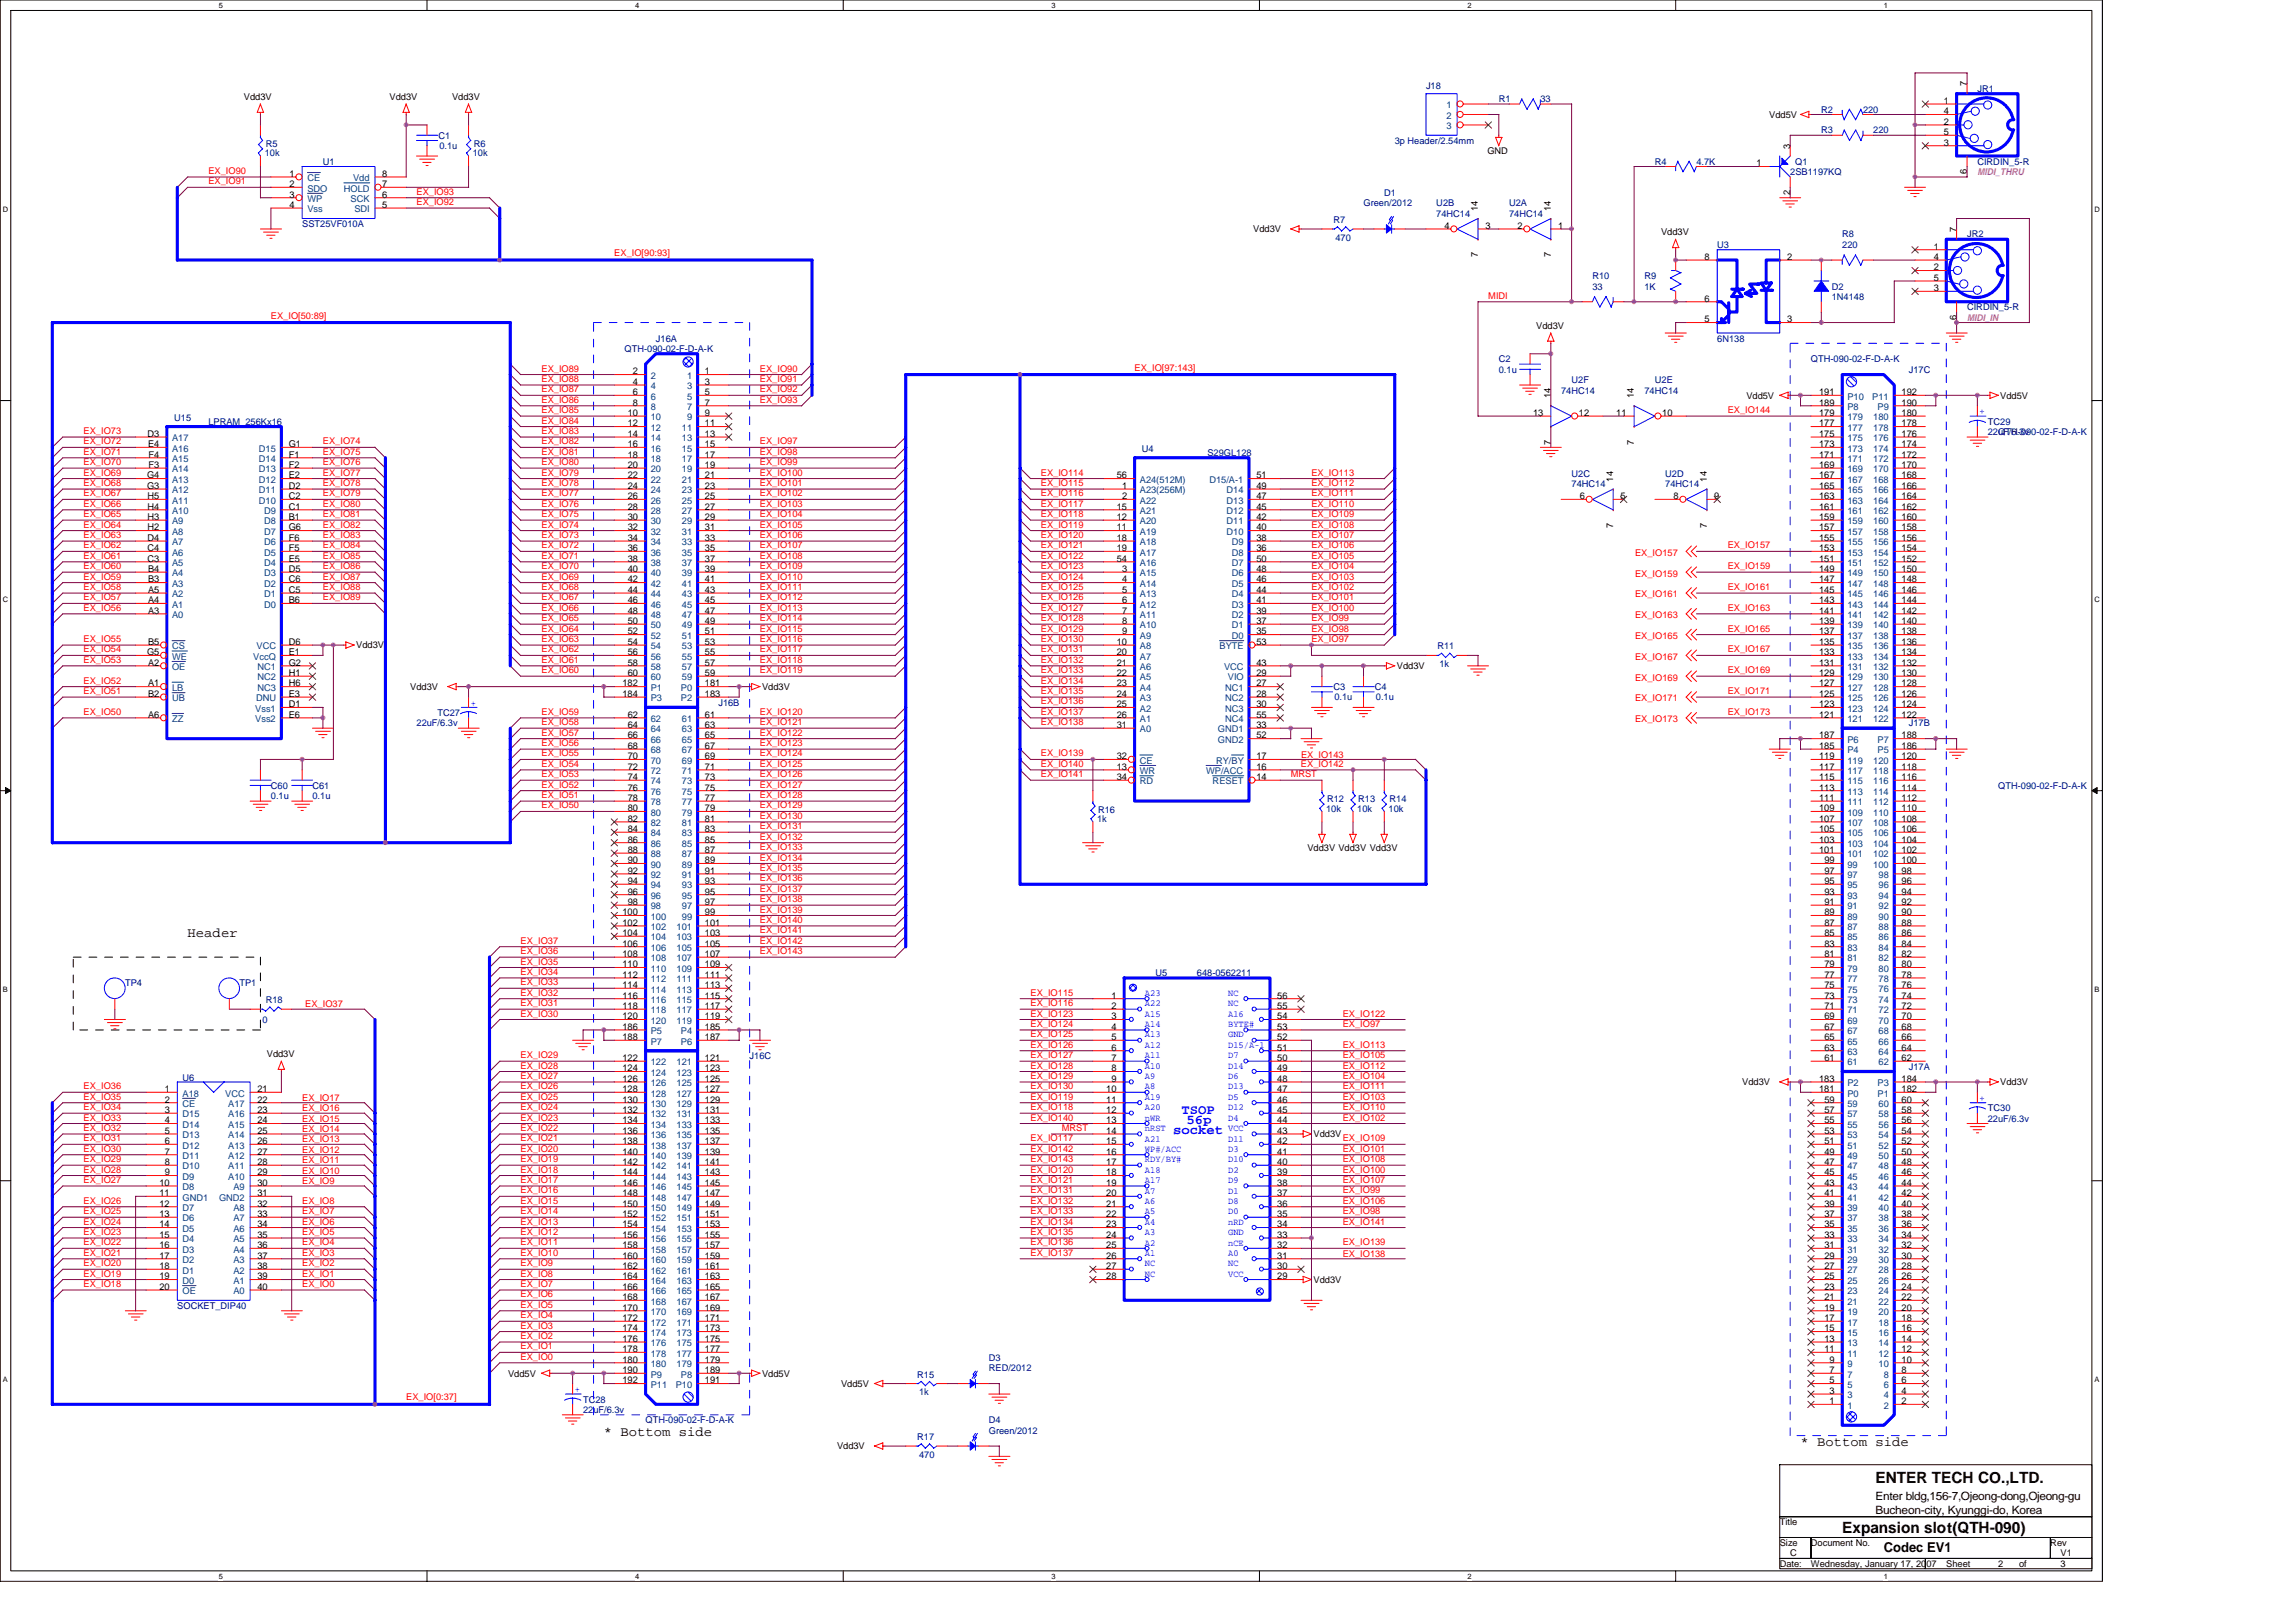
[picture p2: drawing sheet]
<svg xmlns="http://www.w3.org/2000/svg" width="297mm" height="210mm" viewBox="0 0 297 210" stroke-linecap="round" stroke-linejoin="round" font-family="sans-serif">
<defs><g id="words">
<g font-size="2">
<text x="242.6" y="192">ENTER TECH CO.,LTD.</text>
<text x="238.3" y="198.4">Expansion slot(QTH-090)</text>
</g>
<g font-size="1.8">
<text x="24.3" y="121.2">Header</text>
<text x="78.1" y="185.8">* Bottom side</text>
<text x="232.9" y="187.2">* Bottom side</text>
<text x="243.7" y="200.9">Codec EV1</text>
</g>
<g font-size="1.8" fill="#00f">
<text x="151.8" y="146.8">socket</text>
<text x="152.8" y="144.1">TSOP</text>
<text x="153.5" y="145.5">56p</text>
</g>
<g font-size="1.5">
<text x="242.6" y="194.1">Enter bldg,156-7,Ojeong-dong,Ojeong-gu</text>
<text x="242.6" y="195.9">Bucheon-city, Kyunggi-do, Korea</text>
</g>
<g font-size="1.2" fill="#000080">
<text x="184.5" y="11.5">J18</text>
<text x="255.8" y="11.9">JR1</text>
<text x="56.7" y="17.9">C1</text>
<text x="193.9" y="13.2">R1</text>
<text x="199.3" y="13.2">33</text>
<text x="235.6" y="14.6">R2</text>
<text x="235.6" y="17.3">R3</text>
<text x="241" y="14.6">220</text>
<text x="242.4" y="17.3">220</text>
<text x="34.2" y="20.2">10k</text>
<text x="34.4" y="19">R5</text>
<text x="41.8" y="21.3">U1</text>
<text x="56.9" y="19.3">0.1u</text>
<text x="61.2" y="20.2">10k</text>
<text x="61.3" y="19">R6</text>
<text x="180.4" y="18.6">3p Header/2.54mm</text>
<text x="214.1" y="21.3">R4</text>
<text x="219.5" y="21.3">4.7K</text>
<text x="231.6" y="22.6">2SB1197KQ</text>
<text x="232.3" y="21.3">Q1</text>
<text x="255.8" y="21.3">CIRDIN_5-R</text>
<text x="39.1" y="29.4">SST25VF010A</text>
<text x="172.5" y="28.9">R7</text>
<text x="176.4" y="26.7">Green/2012</text>
<text x="179.1" y="25.3">D1</text>
<text x="185.8" y="26.7">U2B</text>
<text x="185.8" y="28">74HC14</text>
<text x="195.2" y="26.7">U2A</text>
<text x="195.2" y="28">74HC14</text>
<text x="172.8" y="31.1">470</text>
<text x="222.2" y="32.1">U3</text>
<text x="238.3" y="30.7">R8</text>
<text x="238.3" y="32.1">220</text>
<text x="254.5" y="30.7">JR2</text>
<text x="206" y="36.1">R10</text>
<text x="206" y="37.5">33</text>
<text x="212.7" y="36.1">R9</text>
<text x="212.7" y="37.5">1K</text>
<text x="237" y="37.5">D2</text>
<text x="237" y="38.8">1N4148</text>
<text x="254.5" y="40.2">CIRDIN_5-R</text>
<text x="80.8" y="45.5">QTH-090-02-F-D-A-K</text>
<text x="84.9" y="44.2">J16A</text>
<text x="193.9" y="46.9">C2</text>
<text x="222.2" y="44.2">6N138</text>
<text x="234.3" y="46.9">QTH-090-02-F-D-A-K</text>
<text x="193.9" y="48.2">0.1u</text>
<text x="202" y="50.9">74HC14</text>
<text x="203.3" y="49.6">U2F</text>
<text x="212.7" y="50.9">74HC14</text>
<text x="214.1" y="49.6">U2E</text>
<text x="246.9" y="48.2">J17C</text>
<text x="22.5" y="54.4">U15</text>
<text x="27" y="54.9">LPRAM_256Kx16</text>
<text x="147.7" y="58.5">U4</text>
<text x="156.2" y="59">S29GL128</text>
<text x="257.2" y="54.9">TC29</text>
<text x="257.2" y="56.3">22uF/6.3v</text>
<text x="258.5" y="56.3">QTH-090-02-F-D-A-K</text>
<text x="203.3" y="61.7">U2C</text>
<text x="203.3" y="63">74HC14</text>
<text x="215.4" y="61.7">U2D</text>
<text x="215.4" y="63">74HC14</text>
<text x="172.5" y="89.3">C3</text>
<text x="177.9" y="89.3">C4</text>
<text x="186" y="84">R11</text>
<text x="186.2" y="86.3">1k</text>
<text x="53.9" y="94">22uF/6.3v</text>
<text x="56.6" y="92.6">TC27</text>
<text x="92.9" y="91.3">J16B</text>
<text x="172.6" y="90.6">0.1u</text>
<text x="178" y="90.6">0.1u</text>
<text x="246.9" y="94">J17B</text>
<text x="35" y="102.1">C60</text>
<text x="35" y="103.4">0.1u</text>
<text x="40.4" y="102.1">C61</text>
<text x="40.4" y="103.4">0.1u</text>
<text x="141.9" y="106.4">1k</text>
<text x="142.1" y="105.2">R16</text>
<text x="171.6" y="105">10k</text>
<text x="171.7" y="103.8">R12</text>
<text x="175.6" y="105">10k</text>
<text x="175.7" y="103.8">R13</text>
<text x="179.6" y="105">10k</text>
<text x="179.8" y="103.8">R14</text>
<text x="258.5" y="102.1">QTH-090-02-F-D-A-K</text>
<text x="16.2" y="127.7">TP4</text>
<text x="31" y="127.7">TP1</text>
<text x="34.4" y="129.8">R18</text>
<text x="149.5" y="126.3">U5</text>
<text x="154.9" y="126.3">648-0562211</text>
<text x="34" y="132.4">0</text>
<text x="97" y="137.1">J16C</text>
<text x="23.6" y="139.9">U6</text>
<text x="246.9" y="138.4">J17A</text>
<text x="257.2" y="143.8">TC30</text>
<text x="257.2" y="145.2">22uF/6.3v</text>
<text x="22.9" y="169.4">SOCKET_DIP40</text>
<text x="118.7" y="178.3">R15</text>
<text x="127.9" y="176.1">D3</text>
<text x="127.9" y="177.5">RED/2012</text>
<text x="75.4" y="181.5">TC28</text>
<text x="75.4" y="182.8">22uF/6.3v</text>
<text x="83.5" y="184.2">QTH-090-02-F-D-A-K</text>
<text x="118.9" y="180.6">1k</text>
<text x="127.9" y="184.2">D4</text>
<text x="127.9" y="185.5">Green/2012</text>
<text x="118.7" y="186.4">R17</text>
<text x="118.9" y="188.6">470</text>
</g>
<g font-size="1.2">
<text x="254.5" y="11.2" transform="rotate(-90 254.5 11.2)">7</text>
<text x="31.6" y="13">Vdd3V</text>
<text x="50.4" y="13">Vdd3V</text>
<text x="58.5" y="13">Vdd3V</text>
<text x="228.9" y="15.2">Vdd5V</text>
<text x="251.5" y="13.4">1</text>
<text x="251.5" y="16.2">2</text>
<text x="251.5" y="14.8">4</text>
<text x="251.5" y="17.5">5</text>
<text x="37.5" y="22.9">1</text>
<text x="49.5" y="22.9">8</text>
<text x="192.4" y="20">GND</text>
<text x="227.3" y="21.5">1</text>
<text x="231.6" y="19.2" transform="rotate(-90 231.6 19.2)">3</text>
<text x="251.5" y="18.8">3</text>
<text x="254.5" y="22.5" transform="rotate(-90 254.5 22.5)">6</text>
<text x="37.5" y="26.9">4</text>
<text x="37.5" y="25.6">3</text>
<text x="37.5" y="24.2">2</text>
<text x="49.5" y="25.6">6</text>
<text x="49.5" y="26.9">5</text>
<text x="49.5" y="24.2">7</text>
<text x="186.9" y="29.6">4</text>
<text x="191.2" y="27.3" transform="rotate(-90 191.2 27.3)">14</text>
<text x="192.2" y="29.6">3</text>
<text x="196.3" y="29.6">2</text>
<text x="200.6" y="27.3" transform="rotate(-90 200.6 27.3)">14</text>
<text x="201.6" y="29.6">1</text>
<text x="231.6" y="25.3" transform="rotate(-90 231.6 25.3)">2</text>
<text x="162.1" y="30.1">Vdd3V</text>
<text x="191.2" y="33.3" transform="rotate(-90 191.2 33.3)">7</text>
<text x="200.6" y="33.3" transform="rotate(-90 200.6 33.3)">7</text>
<text x="214.9" y="30.5">Vdd3V</text>
<text x="220.5" y="33.6">8</text>
<text x="231.2" y="33.6">2</text>
<text x="250.2" y="32.3">1</text>
<text x="250.2" y="35">2</text>
<text x="250.2" y="33.6">4</text>
<text x="253.1" y="30" transform="rotate(-90 253.1 30)">7</text>
<text x="220.5" y="41.7">5</text>
<text x="220.5" y="39">6</text>
<text x="231.2" y="41.7">3</text>
<text x="250.2" y="37.7">3</text>
<text x="250.2" y="36.3">5</text>
<text x="253.1" y="41.4" transform="rotate(-90 253.1 41.4)">6</text>
<text x="198.8" y="42.6">Vdd3V</text>
<text x="81.2" y="53.8">10</text>
<text x="81.9" y="48.5">2</text>
<text x="81.9" y="49.8">4</text>
<text x="81.9" y="51.1">6</text>
<text x="81.9" y="52.5">8</text>
<text x="91.2" y="48.5">1</text>
<text x="91.2" y="49.8">3</text>
<text x="91.2" y="51.1">5</text>
<text x="91.2" y="52.5">7</text>
<text x="91.2" y="53.8">9</text>
<text x="198.3" y="53.8">13</text>
<text x="200.6" y="51.6" transform="rotate(-90 200.6 51.6)">14</text>
<text x="204.3" y="53.8">12</text>
<text x="209.1" y="53.8">11</text>
<text x="211.4" y="51.6" transform="rotate(-90 211.4 51.6)">14</text>
<text x="215" y="53.8">10</text>
<text x="225.9" y="51.6">Vdd5V</text>
<text x="235.3" y="53.8">179</text>
<text x="235.3" y="52.5">189</text>
<text x="235.3" y="51.1">191</text>
<text x="246" y="53.8">180</text>
<text x="246" y="52.5">190</text>
<text x="246" y="51.1">192</text>
<text x="258.8" y="51.6">Vdd5V</text>
<text x="19.1" y="56.5">D3</text>
<text x="19.2" y="57.9">E4</text>
<text x="19.2" y="59.2">F4</text>
<text x="37.4" y="59.2">F1</text>
<text x="37.4" y="57.9">G1</text>
<text x="81.2" y="55.2">12</text>
<text x="81.2" y="56.5">14</text>
<text x="81.2" y="57.9">16</text>
<text x="81.2" y="59.2">18</text>
<text x="91.2" y="55.2">11</text>
<text x="91.2" y="56.5">13</text>
<text x="91.2" y="57.9">15</text>
<text x="91.2" y="59.2">17</text>
<text x="200.6" y="57.6" transform="rotate(-90 200.6 57.6)">7</text>
<text x="211.4" y="57.6" transform="rotate(-90 211.4 57.6)">7</text>
<text x="235.3" y="59.2">171</text>
<text x="235.3" y="57.9">173</text>
<text x="235.3" y="56.5">175</text>
<text x="235.3" y="55.2">177</text>
<text x="246" y="59.2">172</text>
<text x="246" y="57.9">174</text>
<text x="246" y="56.5">176</text>
<text x="246" y="55.2">178</text>
<text x="19" y="61.9">G4</text>
<text x="19" y="63.3">G3</text>
<text x="19.1" y="64.6">H5</text>
<text x="19.1" y="66">H4</text>
<text x="19.2" y="60.6">F3</text>
<text x="37.4" y="66">C1</text>
<text x="37.4" y="64.6">C2</text>
<text x="37.4" y="63.3">D2</text>
<text x="37.4" y="61.9">E2</text>
<text x="37.4" y="60.6">F2</text>
<text x="81.2" y="60.6">20</text>
<text x="81.2" y="61.9">22</text>
<text x="81.2" y="63.3">24</text>
<text x="81.2" y="64.6">26</text>
<text x="81.2" y="66">28</text>
<text x="91.2" y="60.6">19</text>
<text x="91.2" y="61.9">21</text>
<text x="91.2" y="63.3">23</text>
<text x="91.2" y="64.6">25</text>
<text x="91.2" y="66">27</text>
<text x="144.5" y="66">15</text>
<text x="144.5" y="61.9">56</text>
<text x="145.2" y="63.3">1</text>
<text x="145.2" y="64.6">2</text>
<text x="162.5" y="66">45</text>
<text x="162.5" y="64.6">47</text>
<text x="162.5" y="63.3">49</text>
<text x="162.5" y="61.9">51</text>
<text x="204.4" y="64.6">6</text>
<text x="208.7" y="62.3" transform="rotate(-90 208.7 62.3)">14</text>
<text x="209.7" y="64.6">5</text>
<text x="216.5" y="64.6">8</text>
<text x="220.8" y="62.3" transform="rotate(-90 220.8 62.3)">14</text>
<text x="221.8" y="64.6">9</text>
<text x="235.3" y="66">161</text>
<text x="235.3" y="64.6">163</text>
<text x="235.3" y="63.3">165</text>
<text x="235.3" y="61.9">167</text>
<text x="235.3" y="60.6">169</text>
<text x="246" y="66">162</text>
<text x="246" y="64.6">164</text>
<text x="246" y="63.3">166</text>
<text x="246" y="61.9">168</text>
<text x="246" y="60.6">170</text>
<text x="19.1" y="67.3">H3</text>
<text x="19.1" y="68.6">H2</text>
<text x="19.1" y="70">D4</text>
<text x="19.1" y="71.3">C4</text>
<text x="37.4" y="67.3">B1</text>
<text x="37.4" y="71.3">F5</text>
<text x="37.4" y="70">F6</text>
<text x="37.4" y="68.6">G6</text>
<text x="81.2" y="67.3">30</text>
<text x="81.2" y="68.6">32</text>
<text x="81.2" y="70">34</text>
<text x="81.2" y="71.3">36</text>
<text x="91.2" y="67.3">29</text>
<text x="91.2" y="68.6">31</text>
<text x="91.2" y="70">33</text>
<text x="91.2" y="71.3">35</text>
<text x="144.5" y="68.6">11</text>
<text x="144.5" y="67.3">12</text>
<text x="144.5" y="70">18</text>
<text x="144.5" y="71.3">19</text>
<text x="162.5" y="71.3">36</text>
<text x="162.5" y="70">38</text>
<text x="162.5" y="68.6">40</text>
<text x="162.5" y="67.3">42</text>
<text x="208.7" y="68.3" transform="rotate(-90 208.7 68.3)">7</text>
<text x="220.8" y="68.3" transform="rotate(-90 220.8 68.3)">7</text>
<text x="235.3" y="71.3">153</text>
<text x="235.3" y="70">155</text>
<text x="235.3" y="68.6">157</text>
<text x="235.3" y="67.3">159</text>
<text x="246" y="71.3">154</text>
<text x="246" y="70">156</text>
<text x="246" y="68.6">158</text>
<text x="246" y="67.3">160</text>
<text x="19.1" y="72.7">C3</text>
<text x="19.2" y="74">B4</text>
<text x="19.2" y="75.4">B3</text>
<text x="19.2" y="76.7">A5</text>
<text x="37.4" y="76.7">C5</text>
<text x="37.4" y="75.4">C6</text>
<text x="37.4" y="74">D5</text>
<text x="37.4" y="72.7">E5</text>
<text x="81.2" y="72.7">38</text>
<text x="81.2" y="74">40</text>
<text x="81.2" y="75.4">42</text>
<text x="81.2" y="76.7">44</text>
<text x="91.2" y="72.7">37</text>
<text x="91.2" y="74">39</text>
<text x="91.2" y="75.4">41</text>
<text x="91.2" y="76.7">43</text>
<text x="144.5" y="72.7">54</text>
<text x="145.2" y="74">3</text>
<text x="145.2" y="75.4">4</text>
<text x="145.2" y="76.7">5</text>
<text x="162.5" y="76.7">44</text>
<text x="162.5" y="75.4">46</text>
<text x="162.5" y="74">48</text>
<text x="162.5" y="72.7">50</text>
<text x="235.3" y="76.7">145</text>
<text x="235.3" y="75.4">147</text>
<text x="235.3" y="74">149</text>
<text x="235.3" y="72.7">151</text>
<text x="246" y="76.7">146</text>
<text x="246" y="75.4">148</text>
<text x="246" y="74">150</text>
<text x="246" y="72.7">152</text>
<text x="19.2" y="78.1">A4</text>
<text x="19.2" y="83.5">B5</text>
<text x="19.2" y="79.4">A3</text>
<text x="37.4" y="78.1">B6</text>
<text x="37.4" y="83.5">D6</text>
<text x="46.1" y="83.9">Vdd3V</text>
<text x="81.2" y="78.1">46</text>
<text x="81.2" y="79.4">48</text>
<text x="81.2" y="80.8">50</text>
<text x="81.2" y="82.1">52</text>
<text x="81.2" y="83.5">54</text>
<text x="91.2" y="78.1">45</text>
<text x="91.2" y="79.4">47</text>
<text x="91.2" y="80.8">49</text>
<text x="91.2" y="82.1">51</text>
<text x="91.2" y="83.5">53</text>
<text x="144.5" y="83.5">10</text>
<text x="145.2" y="78.1">6</text>
<text x="145.2" y="79.4">7</text>
<text x="145.2" y="80.8">8</text>
<text x="145.2" y="82.1">9</text>
<text x="162.5" y="82.1">35</text>
<text x="162.5" y="80.8">37</text>
<text x="162.5" y="79.4">39</text>
<text x="162.5" y="78.1">41</text>
<text x="162.5" y="83.5">53</text>
<text x="235.3" y="83.5">135</text>
<text x="235.3" y="82.1">137</text>
<text x="235.3" y="80.8">139</text>
<text x="235.3" y="79.4">141</text>
<text x="235.3" y="78.1">143</text>
<text x="246" y="83.5">136</text>
<text x="246" y="82.1">138</text>
<text x="246" y="80.8">140</text>
<text x="246" y="79.4">142</text>
<text x="246" y="78.1">144</text>
<text x="19" y="84.8">G5</text>
<text x="19.2" y="86.1">A2</text>
<text x="19.2" y="88.8">A1</text>
<text x="37.4" y="86.1">G2</text>
<text x="37.4" y="87.5">H1</text>
<text x="37.4" y="84.8">E1</text>
<text x="37.4" y="88.8">H6</text>
<text x="53.1" y="89.3">Vdd3V</text>
<text x="80.5" y="88.8">182</text>
<text x="81.2" y="84.8">56</text>
<text x="81.2" y="86.1">58</text>
<text x="81.2" y="87.5">60</text>
<text x="91.2" y="84.8">55</text>
<text x="91.2" y="86.1">57</text>
<text x="91.2" y="87.5">59</text>
<text x="91.2" y="88.8">181</text>
<text x="98.6" y="89.3">Vdd3V</text>
<text x="144.5" y="84.8">20</text>
<text x="144.5" y="86.1">21</text>
<text x="144.5" y="87.5">22</text>
<text x="144.5" y="88.8">23</text>
<text x="162.5" y="88.8">27</text>
<text x="162.5" y="87.5">29</text>
<text x="162.5" y="86.1">43</text>
<text x="180.7" y="86.6">Vdd3V</text>
<text x="235.3" y="88.8">127</text>
<text x="235.3" y="87.5">129</text>
<text x="235.3" y="86.1">131</text>
<text x="235.3" y="84.8">133</text>
<text x="246" y="88.8">128</text>
<text x="246" y="87.5">130</text>
<text x="246" y="86.1">132</text>
<text x="246" y="84.8">134</text>
<text x="19.2" y="90.2">B2</text>
<text x="19.2" y="92.9">A6</text>
<text x="37.4" y="91.5">D1</text>
<text x="37.4" y="92.9">E6</text>
<text x="37.4" y="90.2">E3</text>
<text x="80.5" y="90.2">184</text>
<text x="81.2" y="92.9">62</text>
<text x="81.2" y="94.2">64</text>
<text x="81.2" y="95.6">66</text>
<text x="91.2" y="92.9">61</text>
<text x="91.2" y="94.2">63</text>
<text x="91.2" y="95.6">65</text>
<text x="91.2" y="90.2">183</text>
<text x="144.5" y="90.2">24</text>
<text x="144.5" y="91.5">25</text>
<text x="144.5" y="92.9">26</text>
<text x="144.5" y="94.2">31</text>
<text x="162.5" y="90.2">28</text>
<text x="162.5" y="91.5">30</text>
<text x="162.5" y="94.2">33</text>
<text x="162.5" y="95.6">52</text>
<text x="162.5" y="92.9">55</text>
<text x="235.3" y="95.6">187</text>
<text x="235.3" y="92.9">121</text>
<text x="235.3" y="91.5">123</text>
<text x="235.3" y="90.2">125</text>
<text x="246" y="95.6">188</text>
<text x="246" y="92.9">122</text>
<text x="246" y="91.5">124</text>
<text x="246" y="90.2">126</text>
<text x="81.2" y="96.9">68</text>
<text x="81.2" y="98.3">70</text>
<text x="81.2" y="99.6">72</text>
<text x="81.2" y="100.9">74</text>
<text x="91.2" y="96.9">67</text>
<text x="91.2" y="98.3">69</text>
<text x="91.2" y="99.6">71</text>
<text x="91.2" y="100.9">73</text>
<text x="144.5" y="99.6">13</text>
<text x="144.5" y="98.3">32</text>
<text x="144.5" y="100.9">34</text>
<text x="162.5" y="100.9">14</text>
<text x="162.5" y="99.6">16</text>
<text x="162.5" y="98.3">17</text>
<text x="235.3" y="100.9">115</text>
<text x="235.3" y="99.6">117</text>
<text x="235.3" y="98.3">119</text>
<text x="235.3" y="96.9">185</text>
<text x="246" y="100.9">116</text>
<text x="246" y="99.6">118</text>
<text x="246" y="98.3">120</text>
<text x="246" y="96.9">186</text>
<text x="81.2" y="102.3">76</text>
<text x="81.2" y="103.7">78</text>
<text x="81.2" y="105">80</text>
<text x="81.2" y="106.3">82</text>
<text x="81.2" y="107.7">84</text>
<text x="91.2" y="102.3">75</text>
<text x="91.2" y="103.7">77</text>
<text x="91.2" y="105">79</text>
<text x="91.2" y="106.3">81</text>
<text x="91.2" y="107.7">83</text>
<text x="235.3" y="107.7">105</text>
<text x="235.3" y="106.3">107</text>
<text x="235.3" y="105">109</text>
<text x="235.3" y="103.7">111</text>
<text x="235.3" y="102.3">113</text>
<text x="246" y="107.7">106</text>
<text x="246" y="106.3">108</text>
<text x="246" y="105">110</text>
<text x="246" y="103.7">112</text>
<text x="246" y="102.3">114</text>
<text x="81.2" y="109">86</text>
<text x="81.2" y="110.4">88</text>
<text x="81.2" y="111.7">90</text>
<text x="81.2" y="113.1">92</text>
<text x="91.2" y="109">85</text>
<text x="91.2" y="110.4">87</text>
<text x="91.2" y="111.7">89</text>
<text x="91.2" y="113.1">91</text>
<text x="169.1" y="110.2">Vdd3V Vdd3V Vdd3V</text>
<text x="235.3" y="110.4">101</text>
<text x="235.3" y="109">103</text>
<text x="236" y="113.1">97</text>
<text x="236" y="111.7">99</text>
<text x="246" y="113.1">98</text>
<text x="246" y="111.7">100</text>
<text x="246" y="110.4">102</text>
<text x="246" y="109">104</text>
<text x="80.5" y="118.4">100</text>
<text x="80.5" y="119.8">102</text>
<text x="81.2" y="114.4">94</text>
<text x="81.2" y="115.8">96</text>
<text x="81.2" y="117.1">98</text>
<text x="91.2" y="114.4">93</text>
<text x="91.2" y="115.8">95</text>
<text x="91.2" y="117.1">97</text>
<text x="91.2" y="118.4">99</text>
<text x="91.2" y="119.8">101</text>
<text x="236" y="119.8">87</text>
<text x="236" y="118.4">89</text>
<text x="236" y="117.1">91</text>
<text x="236" y="115.8">93</text>
<text x="236" y="114.4">95</text>
<text x="246" y="119.8">88</text>
<text x="246" y="118.4">90</text>
<text x="246" y="117.1">92</text>
<text x="246" y="115.8">94</text>
<text x="246" y="114.4">96</text>
<text x="80.5" y="121.1">104</text>
<text x="80.5" y="122.5">106</text>
<text x="80.5" y="123.8">108</text>
<text x="80.5" y="125.2">110</text>
<text x="91.2" y="121.1">103</text>
<text x="91.2" y="122.5">105</text>
<text x="91.2" y="123.8">107</text>
<text x="91.2" y="125.2">109</text>
<text x="236" y="125.2">79</text>
<text x="236" y="123.8">81</text>
<text x="236" y="122.5">83</text>
<text x="236" y="121.1">85</text>
<text x="246" y="125.2">80</text>
<text x="246" y="123.8">82</text>
<text x="246" y="122.5">84</text>
<text x="246" y="121.1">86</text>
<text x="80.5" y="126.5">112</text>
<text x="80.5" y="127.9">114</text>
<text x="80.5" y="129.2">116</text>
<text x="80.5" y="130.6">118</text>
<text x="80.5" y="131.9">120</text>
<text x="91.2" y="126.5">111</text>
<text x="91.2" y="127.9">113</text>
<text x="91.2" y="129.2">115</text>
<text x="91.2" y="130.6">117</text>
<text x="91.2" y="131.9">119</text>
<text x="143.8" y="129.2">1</text>
<text x="143.8" y="130.6">2</text>
<text x="143.8" y="131.9">3</text>
<text x="165.2" y="131.9">54</text>
<text x="165.2" y="130.6">55</text>
<text x="165.2" y="129.2">56</text>
<text x="236" y="131.9">69</text>
<text x="236" y="130.6">71</text>
<text x="236" y="129.2">73</text>
<text x="236" y="127.9">75</text>
<text x="236" y="126.5">77</text>
<text x="246" y="131.9">70</text>
<text x="246" y="130.6">72</text>
<text x="246" y="129.2">74</text>
<text x="246" y="127.9">76</text>
<text x="246" y="126.5">78</text>
<text x="34.5" y="136.8">Vdd3V</text>
<text x="80.5" y="137.3">122</text>
<text x="80.5" y="133.3">186</text>
<text x="80.5" y="134.6">188</text>
<text x="91.2" y="137.3">121</text>
<text x="91.2" y="133.3">185</text>
<text x="91.2" y="134.6">187</text>
<text x="143.8" y="133.3">4</text>
<text x="143.8" y="134.6">5</text>
<text x="143.8" y="136">6</text>
<text x="143.8" y="137.3">7</text>
<text x="165.2" y="134.6">52</text>
<text x="165.2" y="136">51</text>
<text x="165.2" y="137.3">50</text>
<text x="165.2" y="133.3">53</text>
<text x="236" y="137.3">61</text>
<text x="236" y="136">63</text>
<text x="236" y="134.6">65</text>
<text x="236" y="133.3">67</text>
<text x="246" y="137.3">62</text>
<text x="246" y="136">64</text>
<text x="246" y="134.6">66</text>
<text x="246" y="133.3">68</text>
<text x="21.3" y="141.3">1</text>
<text x="21.3" y="142.7">2</text>
<text x="33.3" y="141.3">21</text>
<text x="33.3" y="142.7">22</text>
<text x="80.5" y="138.6">124</text>
<text x="80.5" y="140">126</text>
<text x="80.5" y="141.3">128</text>
<text x="80.5" y="142.7">130</text>
<text x="91.2" y="138.6">123</text>
<text x="91.2" y="140">125</text>
<text x="91.2" y="141.3">127</text>
<text x="91.2" y="142.7">129</text>
<text x="143.1" y="141.3">10</text>
<text x="143.1" y="142.7">11</text>
<text x="143.8" y="138.6">8</text>
<text x="143.8" y="140">9</text>
<text x="165.2" y="138.6">49</text>
<text x="165.2" y="140">48</text>
<text x="165.2" y="142.7">46</text>
<text x="165.2" y="141.3">47</text>
<text x="225.4" y="140.4">Vdd3V</text>
<text x="235.3" y="141.3">181</text>
<text x="235.3" y="140">183</text>
<text x="236" y="142.7">59</text>
<text x="246" y="142.7">60</text>
<text x="246" y="141.3">182</text>
<text x="246" y="140">184</text>
<text x="258.8" y="140.4">Vdd3V</text>
<text x="21.3" y="144">3</text>
<text x="21.3" y="145.4">4</text>
<text x="21.3" y="146.7">5</text>
<text x="21.3" y="148.1">6</text>
<text x="21.3" y="149.4">7</text>
<text x="33.3" y="144">23</text>
<text x="33.3" y="145.4">24</text>
<text x="33.3" y="146.7">25</text>
<text x="33.3" y="148.1">26</text>
<text x="33.3" y="149.4">27</text>
<text x="80.5" y="144">132</text>
<text x="80.5" y="145.4">134</text>
<text x="80.5" y="146.7">136</text>
<text x="80.5" y="148.1">138</text>
<text x="80.5" y="149.4">140</text>
<text x="91.2" y="144">131</text>
<text x="91.2" y="145.4">133</text>
<text x="91.2" y="146.7">135</text>
<text x="91.2" y="148.1">137</text>
<text x="91.2" y="149.4">139</text>
<text x="143.1" y="144">12</text>
<text x="143.1" y="146.7">14</text>
<text x="143.1" y="148.1">15</text>
<text x="143.1" y="149.4">16</text>
<text x="143.1" y="145.4">13</text>
<text x="165.2" y="144">45</text>
<text x="165.2" y="145.4">44</text>
<text x="165.2" y="146.7">43</text>
<text x="165.2" y="148.1">42</text>
<text x="165.2" y="149.4">41</text>
<text x="169.9" y="147.2">Vdd3V</text>
<text x="236" y="149.4">49</text>
<text x="236" y="148.1">51</text>
<text x="236" y="146.7">53</text>
<text x="236" y="145.4">55</text>
<text x="236" y="144">57</text>
<text x="246" y="149.4">50</text>
<text x="246" y="148.1">52</text>
<text x="246" y="146.7">54</text>
<text x="246" y="145.4">56</text>
<text x="246" y="144">58</text>
<text x="20.6" y="153.5">10</text>
<text x="20.6" y="154.8">11</text>
<text x="21.3" y="150.8">8</text>
<text x="21.3" y="152.1">9</text>
<text x="33.3" y="150.8">28</text>
<text x="33.3" y="152.1">29</text>
<text x="33.3" y="153.5">30</text>
<text x="33.3" y="154.8">31</text>
<text x="80.5" y="150.8">142</text>
<text x="80.5" y="152.1">144</text>
<text x="80.5" y="153.5">146</text>
<text x="80.5" y="154.8">148</text>
<text x="91.2" y="150.8">141</text>
<text x="91.2" y="152.1">143</text>
<text x="91.2" y="153.5">145</text>
<text x="91.2" y="154.8">147</text>
<text x="143.1" y="150.8">17</text>
<text x="143.1" y="152.1">18</text>
<text x="143.1" y="153.5">19</text>
<text x="143.1" y="154.8">20</text>
<text x="165.2" y="150.8">40</text>
<text x="165.2" y="152.1">39</text>
<text x="165.2" y="153.5">38</text>
<text x="165.2" y="154.8">37</text>
<text x="236" y="154.8">41</text>
<text x="236" y="153.5">43</text>
<text x="236" y="152.1">45</text>
<text x="236" y="150.8">47</text>
<text x="246" y="154.8">42</text>
<text x="246" y="153.5">44</text>
<text x="246" y="152.1">46</text>
<text x="246" y="150.8">48</text>
<text x="20.6" y="156.1">12</text>
<text x="20.6" y="157.5">13</text>
<text x="20.6" y="158.8">14</text>
<text x="20.6" y="160.2">15</text>
<text x="20.6" y="161.5">16</text>
<text x="33.3" y="156.1">32</text>
<text x="33.3" y="157.5">33</text>
<text x="33.3" y="158.8">34</text>
<text x="33.3" y="160.2">35</text>
<text x="33.3" y="161.5">36</text>
<text x="80.5" y="156.1">150</text>
<text x="80.5" y="157.5">152</text>
<text x="80.5" y="158.8">154</text>
<text x="80.5" y="160.2">156</text>
<text x="80.5" y="161.5">158</text>
<text x="91.2" y="156.1">149</text>
<text x="91.2" y="157.5">151</text>
<text x="91.2" y="158.8">153</text>
<text x="91.2" y="160.2">155</text>
<text x="91.2" y="161.5">157</text>
<text x="143.1" y="156.1">21</text>
<text x="143.1" y="158.8">23</text>
<text x="143.1" y="160.2">24</text>
<text x="143.1" y="157.5">22</text>
<text x="143.1" y="161.5">25</text>
<text x="165.2" y="156.1">36</text>
<text x="165.2" y="157.5">35</text>
<text x="165.2" y="158.8">34</text>
<text x="165.2" y="160.2">33</text>
<text x="165.2" y="161.5">32</text>
<text x="236" y="161.5">31</text>
<text x="236" y="160.2">33</text>
<text x="236" y="158.8">35</text>
<text x="236" y="157.5">37</text>
<text x="236" y="156.1">39</text>
<text x="246" y="161.5">32</text>
<text x="246" y="160.2">34</text>
<text x="246" y="158.8">36</text>
<text x="246" y="157.5">38</text>
<text x="246" y="156.1">40</text>
<text x="20.6" y="162.9">17</text>
<text x="20.6" y="164.2">18</text>
<text x="20.6" y="165.6">19</text>
<text x="20.6" y="166.9">20</text>
<text x="33.3" y="162.9">37</text>
<text x="33.3" y="164.2">38</text>
<text x="33.3" y="165.6">39</text>
<text x="33.3" y="166.9">40</text>
<text x="80.5" y="162.9">160</text>
<text x="80.5" y="164.2">162</text>
<text x="80.5" y="165.6">164</text>
<text x="80.5" y="166.9">166</text>
<text x="91.2" y="162.9">159</text>
<text x="91.2" y="164.2">161</text>
<text x="91.2" y="165.6">163</text>
<text x="91.2" y="166.9">165</text>
<text x="143.1" y="162.9">26</text>
<text x="143.1" y="164.2">27</text>
<text x="143.1" y="165.6">28</text>
<text x="165.2" y="162.9">31</text>
<text x="165.2" y="164.2">30</text>
<text x="165.2" y="165.6">29</text>
<text x="169.9" y="166">Vdd3V</text>
<text x="236" y="166.9">23</text>
<text x="236" y="165.6">25</text>
<text x="236" y="164.2">27</text>
<text x="236" y="162.9">29</text>
<text x="246" y="166.9">24</text>
<text x="246" y="165.6">26</text>
<text x="246" y="164.2">28</text>
<text x="246" y="162.9">30</text>
<text x="80.5" y="168.3">168</text>
<text x="80.5" y="169.6">170</text>
<text x="80.5" y="171">172</text>
<text x="80.5" y="172.3">174</text>
<text x="80.5" y="173.7">176</text>
<text x="91.2" y="168.3">167</text>
<text x="91.2" y="169.6">169</text>
<text x="91.2" y="171">171</text>
<text x="91.2" y="172.3">173</text>
<text x="91.2" y="173.7">175</text>
<text x="236" y="173.7">13</text>
<text x="236" y="172.3">15</text>
<text x="236" y="171">17</text>
<text x="236" y="169.6">19</text>
<text x="236" y="168.3">21</text>
<text x="246" y="173.7">14</text>
<text x="246" y="172.3">16</text>
<text x="246" y="171">18</text>
<text x="246" y="169.6">20</text>
<text x="246" y="168.3">22</text>
<text x="65.7" y="178.1">Vdd5V</text>
<text x="80.5" y="175">178</text>
<text x="80.5" y="176.3">180</text>
<text x="80.5" y="177.7">190</text>
<text x="80.5" y="179">192</text>
<text x="91.2" y="175">177</text>
<text x="91.2" y="176.3">179</text>
<text x="91.2" y="177.7">189</text>
<text x="91.2" y="179">191</text>
<text x="98.6" y="178.1">Vdd5V</text>
<text x="108.8" y="179.5">Vdd5V</text>
<text x="236" y="175">11</text>
<text x="236.7" y="179">5</text>
<text x="236.7" y="177.7">7</text>
<text x="236.7" y="176.3">9</text>
<text x="246" y="179">6</text>
<text x="246" y="177.7">8</text>
<text x="246" y="176.3">10</text>
<text x="246" y="175">12</text>
<text x="236.7" y="181.7">1</text>
<text x="236.7" y="180.4">3</text>
<text x="246" y="181.7">2</text>
<text x="246" y="180.4">4</text>
<text x="108.3" y="187.6">Vdd3V</text>
<text x="230.2" y="197.4">Title</text>
<text x="230.2" y="200.1">Size</text>
<text x="230.2" y="202.8">Date:</text>
<text x="231.6" y="201.4">C</text>
<text x="234.3" y="200.1">Document No.</text>
<text x="234.3" y="202.8">Wednesday, January 17, 2007</text>
<text x="251.8" y="202.8">Sheet</text>
<text x="258.5" y="202.8">2</text>
<text x="261.2" y="202.8">of</text>
<text x="265.3" y="200.1">Rev</text>
<text x="266.6" y="202.8">3</text>
<text x="266.6" y="201.4">V1</text>
</g>
<g font-size="1.2" fill="#004080">
<text x="187.2" y="14">1</text>
<text x="187.2" y="15.4">2</text>
<text x="187.2" y="16.7">3</text>
<text x="39.8" y="23.5">CE</text>
<text x="45.7" y="23.5">Vdd</text>
<text x="39.8" y="27.5">Vss</text>
<text x="39.8" y="26.1">WP</text>
<text x="39.8" y="24.8">SDO</text>
<text x="44.5" y="24.8">HOLD</text>
<text x="45.4" y="26.1">SCK</text>
<text x="45.8" y="27.5">SDI</text>
<text x="84.2" y="49">2</text>
<text x="84.2" y="50.4">4</text>
<text x="84.2" y="51.7">6</text>
<text x="84.2" y="53.1">8</text>
<text x="88.9" y="49">1</text>
<text x="88.9" y="50.4">3</text>
<text x="88.9" y="51.7">5</text>
<text x="88.9" y="53.1">7</text>
<text x="239" y="53.1">P8</text>
<text x="239" y="51.7">P10</text>
<text x="242.2" y="51.7">P11</text>
<text x="242.9" y="53.1">P9</text>
<text x="22.3" y="57.1">A17</text>
<text x="22.3" y="59.8">A15</text>
<text x="22.3" y="58.4">A16</text>
<text x="33.5" y="59.8">D14</text>
<text x="33.5" y="58.4">D15</text>
<text x="84.2" y="54.4">10</text>
<text x="84.2" y="55.8">12</text>
<text x="84.2" y="57.1">14</text>
<text x="84.2" y="58.4">16</text>
<text x="84.2" y="59.8">18</text>
<text x="88.2" y="55.8">11</text>
<text x="88.2" y="57.1">13</text>
<text x="88.2" y="58.4">15</text>
<text x="88.2" y="59.8">17</text>
<text x="88.9" y="54.4">9</text>
<text x="239" y="59.8">171</text>
<text x="239" y="58.4">173</text>
<text x="239" y="57.1">175</text>
<text x="239" y="55.8">177</text>
<text x="239" y="54.4">179</text>
<text x="242.4" y="59.8">172</text>
<text x="242.4" y="58.4">174</text>
<text x="242.4" y="57.1">176</text>
<text x="242.4" y="55.8">178</text>
<text x="242.4" y="54.4">180</text>
<text x="22.3" y="61.1">A14</text>
<text x="22.3" y="62.5">A13</text>
<text x="22.3" y="63.8">A12</text>
<text x="22.3" y="65.2">A11</text>
<text x="33.5" y="65.2">D10</text>
<text x="33.5" y="63.8">D11</text>
<text x="33.5" y="62.5">D12</text>
<text x="33.5" y="61.1">D13</text>
<text x="84.2" y="61.1">20</text>
<text x="84.2" y="62.5">22</text>
<text x="84.2" y="63.8">24</text>
<text x="84.2" y="65.2">26</text>
<text x="88.2" y="61.1">19</text>
<text x="88.2" y="62.5">21</text>
<text x="88.2" y="63.8">23</text>
<text x="88.2" y="65.2">25</text>
<text x="147.5" y="63.8">A23(256M)</text>
<text x="147.5" y="65.2">A22</text>
<text x="147.5" y="62.5">A24(512M)</text>
<text x="156.5" y="62.5">D15/A-1</text>
<text x="158.7" y="65.2">D13</text>
<text x="158.7" y="63.8">D14</text>
<text x="239" y="65.2">163</text>
<text x="239" y="63.8">165</text>
<text x="239" y="62.5">167</text>
<text x="239" y="61.1">169</text>
<text x="242.4" y="65.2">164</text>
<text x="242.4" y="63.8">166</text>
<text x="242.4" y="62.5">168</text>
<text x="242.4" y="61.1">170</text>
<text x="22.3" y="70.6">A7</text>
<text x="22.3" y="71.9">A6</text>
<text x="22.3" y="66.5">A10</text>
<text x="22.3" y="67.9">A9</text>
<text x="22.3" y="69.2">A8</text>
<text x="34.2" y="67.9">D8</text>
<text x="34.2" y="66.5">D9</text>
<text x="34.2" y="71.9">D5</text>
<text x="34.2" y="70.6">D6</text>
<text x="34.2" y="69.2">D7</text>
<text x="84.2" y="66.5">28</text>
<text x="84.2" y="67.9">30</text>
<text x="84.2" y="69.2">32</text>
<text x="84.2" y="70.6">34</text>
<text x="84.2" y="71.9">36</text>
<text x="88.2" y="66.5">27</text>
<text x="88.2" y="67.9">29</text>
<text x="88.2" y="69.2">31</text>
<text x="88.2" y="70.6">33</text>
<text x="88.2" y="71.9">35</text>
<text x="147.5" y="69.2">A19</text>
<text x="147.5" y="67.9">A20</text>
<text x="147.5" y="66.5">A21</text>
<text x="147.5" y="70.6">A18</text>
<text x="147.5" y="71.9">A17</text>
<text x="158.7" y="69.2">D10</text>
<text x="158.7" y="67.9">D11</text>
<text x="158.7" y="66.5">D12</text>
<text x="159.4" y="71.9">D8</text>
<text x="159.4" y="70.6">D9</text>
<text x="239" y="71.9">153</text>
<text x="239" y="70.6">155</text>
<text x="239" y="69.2">157</text>
<text x="239" y="67.9">159</text>
<text x="239" y="66.5">161</text>
<text x="242.4" y="71.9">154</text>
<text x="242.4" y="70.6">156</text>
<text x="242.4" y="69.2">158</text>
<text x="242.4" y="67.9">160</text>
<text x="242.4" y="66.5">162</text>
<text x="22.3" y="73.3">A5</text>
<text x="22.3" y="74.6">A4</text>
<text x="22.3" y="75.9">A3</text>
<text x="22.3" y="77.3">A2</text>
<text x="34.2" y="77.3">D1</text>
<text x="34.2" y="75.9">D2</text>
<text x="34.2" y="74.6">D3</text>
<text x="34.2" y="73.3">D4</text>
<text x="84.2" y="73.3">38</text>
<text x="84.2" y="74.6">40</text>
<text x="84.2" y="75.9">42</text>
<text x="84.2" y="77.3">44</text>
<text x="88.2" y="73.3">37</text>
<text x="88.2" y="74.6">39</text>
<text x="88.2" y="75.9">41</text>
<text x="88.2" y="77.3">43</text>
<text x="147.5" y="74.6">A15</text>
<text x="147.5" y="75.9">A14</text>
<text x="147.5" y="77.3">A13</text>
<text x="147.5" y="73.3">A16</text>
<text x="159.4" y="77.3">D4</text>
<text x="159.4" y="75.9">D5</text>
<text x="159.4" y="74.6">D6</text>
<text x="159.4" y="73.3">D7</text>
<text x="239" y="77.3">145</text>
<text x="239" y="75.9">147</text>
<text x="239" y="74.6">149</text>
<text x="239" y="73.3">151</text>
<text x="242.4" y="77.3">146</text>
<text x="242.4" y="75.9">148</text>
<text x="242.4" y="74.6">150</text>
<text x="242.4" y="73.3">152</text>
<text x="22.3" y="78.6">A1</text>
<text x="22.3" y="80">A0</text>
<text x="34.2" y="78.6">D0</text>
<text x="84.2" y="78.6">46</text>
<text x="84.2" y="80">48</text>
<text x="84.2" y="81.3">50</text>
<text x="84.2" y="82.7">52</text>
<text x="88.2" y="78.6">45</text>
<text x="88.2" y="80">47</text>
<text x="88.2" y="81.3">49</text>
<text x="88.2" y="82.7">51</text>
<text x="147.5" y="78.6">A12</text>
<text x="147.5" y="80">A11</text>
<text x="147.5" y="81.3">A10</text>
<text x="147.5" y="82.7">A9</text>
<text x="159.4" y="82.7">D0</text>
<text x="159.4" y="81.3">D1</text>
<text x="159.4" y="80">D2</text>
<text x="159.4" y="78.6">D3</text>
<text x="239" y="82.7">137</text>
<text x="239" y="81.3">139</text>
<text x="239" y="80">141</text>
<text x="239" y="78.6">143</text>
<text x="242.4" y="82.7">138</text>
<text x="242.4" y="81.3">140</text>
<text x="242.4" y="80">142</text>
<text x="242.4" y="78.6">144</text>
<text x="22.3" y="84">CS</text>
<text x="22.3" y="86.7">OE</text>
<text x="22.3" y="85.4">WE</text>
<text x="22.3" y="89.4">LB</text>
<text x="32.8" y="85.4">VccQ</text>
<text x="33.2" y="84">VCC</text>
<text x="33.3" y="86.7">NC1</text>
<text x="33.3" y="88.1">NC2</text>
<text x="33.3" y="89.4">NC3</text>
<text x="84.2" y="84">54</text>
<text x="84.2" y="85.4">56</text>
<text x="84.2" y="86.7">58</text>
<text x="84.2" y="88.1">60</text>
<text x="84.2" y="89.4">P1</text>
<text x="88.1" y="89.4">P0</text>
<text x="88.2" y="84">53</text>
<text x="88.2" y="85.4">55</text>
<text x="88.2" y="86.7">57</text>
<text x="88.2" y="88.1">59</text>
<text x="147.5" y="84">A8</text>
<text x="147.5" y="85.4">A7</text>
<text x="147.5" y="86.7">A6</text>
<text x="147.5" y="88.1">A5</text>
<text x="147.5" y="89.4">A4</text>
<text x="157.8" y="84">BYTE</text>
<text x="158.4" y="86.7">VCC</text>
<text x="158.5" y="89.4">NC1</text>
<text x="158.9" y="88.1">VIO</text>
<text x="239" y="89.4">127</text>
<text x="239" y="88.1">129</text>
<text x="239" y="86.7">131</text>
<text x="239" y="85.4">133</text>
<text x="239" y="84">135</text>
<text x="242.4" y="89.4">128</text>
<text x="242.4" y="88.1">130</text>
<text x="242.4" y="86.7">132</text>
<text x="242.4" y="85.4">134</text>
<text x="242.4" y="84">136</text>
<text x="22.3" y="90.8">UB</text>
<text x="22.3" y="93.5">ZZ</text>
<text x="33" y="92.1">Vss1</text>
<text x="33" y="93.5">Vss2</text>
<text x="33.1" y="90.8">DNU</text>
<text x="84.2" y="93.5">62</text>
<text x="84.2" y="94.8">64</text>
<text x="84.2" y="90.8">P3</text>
<text x="88.1" y="90.8">P2</text>
<text x="88.2" y="93.5">61</text>
<text x="88.2" y="94.8">63</text>
<text x="147.5" y="90.8">A3</text>
<text x="147.5" y="92.1">A2</text>
<text x="147.5" y="93.5">A1</text>
<text x="147.5" y="94.8">A0</text>
<text x="157.6" y="94.8">GND1</text>
<text x="158.5" y="90.8">NC2</text>
<text x="158.5" y="92.1">NC3</text>
<text x="158.5" y="93.5">NC4</text>
<text x="239" y="93.5">121</text>
<text x="239" y="92.1">123</text>
<text x="239" y="90.8">125</text>
<text x="242.4" y="93.5">122</text>
<text x="242.4" y="92.1">124</text>
<text x="242.4" y="90.8">126</text>
<text x="84.2" y="96.1">66</text>
<text x="84.2" y="97.5">68</text>
<text x="84.2" y="98.8">70</text>
<text x="84.2" y="100.2">72</text>
<text x="84.2" y="101.5">74</text>
<text x="88.2" y="96.1">65</text>
<text x="88.2" y="97.5">67</text>
<text x="88.2" y="98.8">69</text>
<text x="88.2" y="100.2">71</text>
<text x="88.2" y="101.5">73</text>
<text x="147.5" y="100.2">WR</text>
<text x="147.5" y="98.8">CE</text>
<text x="147.5" y="101.5">RD</text>
<text x="156" y="100.2">WP/ACC</text>
<text x="156.9" y="101.5">RESET</text>
<text x="157.3" y="98.8">RY/BY</text>
<text x="157.6" y="96.1">GND2</text>
<text x="239" y="101.5">115</text>
<text x="239" y="100.2">117</text>
<text x="239" y="98.8">119</text>
<text x="239" y="97.5">P4</text>
<text x="239" y="96.1">P6</text>
<text x="242.4" y="101.5">116</text>
<text x="242.4" y="100.2">118</text>
<text x="242.4" y="98.8">120</text>
<text x="242.9" y="97.5">P5</text>
<text x="242.9" y="96.1">P7</text>
<text x="84.2" y="102.9">76</text>
<text x="84.2" y="104.2">78</text>
<text x="84.2" y="105.6">80</text>
<text x="84.2" y="106.9">82</text>
<text x="88.2" y="102.9">75</text>
<text x="88.2" y="104.2">77</text>
<text x="88.2" y="105.6">79</text>
<text x="88.2" y="106.9">81</text>
<text x="239" y="106.9">107</text>
<text x="239" y="105.6">109</text>
<text x="239" y="104.2">111</text>
<text x="239" y="102.9">113</text>
<text x="242.4" y="106.9">108</text>
<text x="242.4" y="105.6">110</text>
<text x="242.4" y="104.2">112</text>
<text x="242.4" y="102.9">114</text>
<text x="84.2" y="108.2">84</text>
<text x="84.2" y="109.6">86</text>
<text x="84.2" y="111">88</text>
<text x="84.2" y="112.3">90</text>
<text x="84.2" y="113.6">92</text>
<text x="88.2" y="108.2">83</text>
<text x="88.2" y="109.6">85</text>
<text x="88.2" y="111">87</text>
<text x="88.2" y="112.3">89</text>
<text x="88.2" y="113.6">91</text>
<text x="239" y="113.6">97</text>
<text x="239" y="112.3">99</text>
<text x="239" y="111">101</text>
<text x="239" y="109.6">103</text>
<text x="239" y="108.2">105</text>
<text x="242.4" y="112.3">100</text>
<text x="242.4" y="111">102</text>
<text x="242.4" y="109.6">104</text>
<text x="242.4" y="108.2">106</text>
<text x="243" y="113.6">98</text>
<text x="84.2" y="115">94</text>
<text x="84.2" y="116.3">96</text>
<text x="84.2" y="117.7">98</text>
<text x="84.2" y="119">100</text>
<text x="88.2" y="115">93</text>
<text x="88.2" y="116.3">95</text>
<text x="88.2" y="117.7">97</text>
<text x="88.2" y="119">99</text>
<text x="239" y="119">89</text>
<text x="239" y="117.7">91</text>
<text x="239" y="116.3">93</text>
<text x="239" y="115">95</text>
<text x="243" y="119">90</text>
<text x="243" y="117.7">92</text>
<text x="243" y="116.3">94</text>
<text x="243" y="115">96</text>
<text x="84.2" y="120.4">102</text>
<text x="84.2" y="121.7">104</text>
<text x="84.2" y="123.1">106</text>
<text x="84.2" y="124.4">108</text>
<text x="84.2" y="125.8">110</text>
<text x="87.5" y="120.4">101</text>
<text x="87.5" y="121.7">103</text>
<text x="87.5" y="123.1">105</text>
<text x="87.5" y="124.4">107</text>
<text x="87.5" y="125.8">109</text>
<text x="239" y="125.8">79</text>
<text x="239" y="124.4">81</text>
<text x="239" y="123.1">83</text>
<text x="239" y="121.7">85</text>
<text x="239" y="120.4">87</text>
<text x="243" y="125.8">80</text>
<text x="243" y="124.4">82</text>
<text x="243" y="123.1">84</text>
<text x="243" y="121.7">86</text>
<text x="243" y="120.4">88</text>
<text x="84.2" y="127.1">112</text>
<text x="84.2" y="128.4">114</text>
<text x="84.2" y="129.8">116</text>
<text x="84.2" y="131.1">118</text>
<text x="87.5" y="127.1">111</text>
<text x="87.5" y="128.4">113</text>
<text x="87.5" y="129.8">115</text>
<text x="87.5" y="131.1">117</text>
<text x="239" y="131.1">71</text>
<text x="239" y="129.8">73</text>
<text x="239" y="128.4">75</text>
<text x="239" y="127.1">77</text>
<text x="243" y="131.1">72</text>
<text x="243" y="129.8">74</text>
<text x="243" y="128.4">76</text>
<text x="243" y="127.1">78</text>
<text x="84.2" y="137.9">122</text>
<text x="84.2" y="132.5">120</text>
<text x="84.2" y="133.8">P5</text>
<text x="84.2" y="135.2">P7</text>
<text x="87.5" y="137.9">121</text>
<text x="87.5" y="132.5">119</text>
<text x="88.1" y="133.8">P4</text>
<text x="88.1" y="135.2">P6</text>
<text x="239" y="137.9">61</text>
<text x="239" y="136.5">63</text>
<text x="239" y="135.2">65</text>
<text x="239" y="133.8">67</text>
<text x="239" y="132.5">69</text>
<text x="243" y="137.9">62</text>
<text x="243" y="136.5">64</text>
<text x="243" y="135.2">66</text>
<text x="243" y="133.8">68</text>
<text x="243" y="132.5">70</text>
<text x="23.6" y="141.9">A18</text>
<text x="23.6" y="143.3">CE</text>
<text x="29.1" y="141.9">VCC</text>
<text x="29.5" y="143.3">A17</text>
<text x="84.2" y="139.2">124</text>
<text x="84.2" y="140.6">126</text>
<text x="84.2" y="141.9">128</text>
<text x="84.2" y="143.3">130</text>
<text x="87.5" y="139.2">123</text>
<text x="87.5" y="140.6">125</text>
<text x="87.5" y="141.9">127</text>
<text x="87.5" y="143.3">129</text>
<text x="239" y="143.3">59</text>
<text x="239" y="141.9">P0</text>
<text x="239" y="140.6">P2</text>
<text x="242.9" y="141.9">P1</text>
<text x="242.9" y="140.6">P3</text>
<text x="243" y="143.3">60</text>
<text x="23.6" y="144.6">D15</text>
<text x="23.6" y="145.9">D14</text>
<text x="23.6" y="147.3">D13</text>
<text x="23.6" y="148.6">D12</text>
<text x="23.6" y="150">D11</text>
<text x="29.5" y="144.6">A16</text>
<text x="29.5" y="145.9">A15</text>
<text x="29.5" y="147.3">A14</text>
<text x="29.5" y="148.6">A13</text>
<text x="29.5" y="150">A12</text>
<text x="84.2" y="144.6">132</text>
<text x="84.2" y="145.9">134</text>
<text x="84.2" y="147.3">136</text>
<text x="84.2" y="148.6">138</text>
<text x="84.2" y="150">140</text>
<text x="87.5" y="144.6">131</text>
<text x="87.5" y="145.9">133</text>
<text x="87.5" y="147.3">135</text>
<text x="87.5" y="148.6">137</text>
<text x="87.5" y="150">139</text>
<text x="239" y="150">49</text>
<text x="239" y="148.6">51</text>
<text x="239" y="147.3">53</text>
<text x="239" y="145.9">55</text>
<text x="239" y="144.6">57</text>
<text x="243" y="150">50</text>
<text x="243" y="148.6">52</text>
<text x="243" y="147.3">54</text>
<text x="243" y="145.9">56</text>
<text x="243" y="144.6">58</text>
<text x="23.6" y="151.3">D10</text>
<text x="23.6" y="152.7">D9</text>
<text x="23.6" y="154">D8</text>
<text x="23.6" y="155.4">GND1</text>
<text x="28.3" y="155.4">GND2</text>
<text x="29.5" y="151.3">A11</text>
<text x="29.5" y="152.7">A10</text>
<text x="30.2" y="154">A9</text>
<text x="84.2" y="151.3">142</text>
<text x="84.2" y="152.7">144</text>
<text x="84.2" y="154">146</text>
<text x="84.2" y="155.4">148</text>
<text x="87.5" y="151.3">141</text>
<text x="87.5" y="152.7">143</text>
<text x="87.5" y="154">145</text>
<text x="87.5" y="155.4">147</text>
<text x="239" y="155.4">41</text>
<text x="239" y="154">43</text>
<text x="239" y="152.7">45</text>
<text x="239" y="151.3">47</text>
<text x="243" y="155.4">42</text>
<text x="243" y="154">44</text>
<text x="243" y="152.7">46</text>
<text x="243" y="151.3">48</text>
<text x="23.6" y="156.7">D7</text>
<text x="23.6" y="158.1">D6</text>
<text x="23.6" y="159.4">D5</text>
<text x="23.6" y="160.8">D4</text>
<text x="30.2" y="156.7">A8</text>
<text x="30.2" y="158.1">A7</text>
<text x="30.2" y="159.4">A6</text>
<text x="30.2" y="160.8">A5</text>
<text x="84.2" y="156.7">150</text>
<text x="84.2" y="158.1">152</text>
<text x="84.2" y="159.4">154</text>
<text x="84.2" y="160.8">156</text>
<text x="87.5" y="156.7">149</text>
<text x="87.5" y="158.1">151</text>
<text x="87.5" y="159.4">153</text>
<text x="87.5" y="160.8">155</text>
<text x="239" y="160.8">33</text>
<text x="239" y="159.4">35</text>
<text x="239" y="158.1">37</text>
<text x="239" y="156.7">39</text>
<text x="243" y="160.8">34</text>
<text x="243" y="159.4">36</text>
<text x="243" y="158.1">38</text>
<text x="243" y="156.7">40</text>
<text x="23.6" y="162.1">D3</text>
<text x="23.6" y="163.4">D2</text>
<text x="23.6" y="164.8">D1</text>
<text x="23.6" y="166.1">D0</text>
<text x="23.6" y="167.5">OE</text>
<text x="30.2" y="162.1">A4</text>
<text x="30.2" y="163.4">A3</text>
<text x="30.2" y="164.8">A2</text>
<text x="30.2" y="166.1">A1</text>
<text x="30.2" y="167.5">A0</text>
<text x="84.2" y="162.1">158</text>
<text x="84.2" y="163.4">160</text>
<text x="84.2" y="164.8">162</text>
<text x="84.2" y="166.1">164</text>
<text x="84.2" y="167.5">166</text>
<text x="87.5" y="162.1">157</text>
<text x="87.5" y="163.4">159</text>
<text x="87.5" y="164.8">161</text>
<text x="87.5" y="166.1">163</text>
<text x="87.5" y="167.5">165</text>
<text x="239" y="167.5">23</text>
<text x="239" y="166.1">25</text>
<text x="239" y="164.8">27</text>
<text x="239" y="163.4">29</text>
<text x="239" y="162.1">31</text>
<text x="243" y="167.5">24</text>
<text x="243" y="166.1">26</text>
<text x="243" y="164.8">28</text>
<text x="243" y="163.4">30</text>
<text x="243" y="162.1">32</text>
<text x="84.2" y="168.8">168</text>
<text x="84.2" y="170.2">170</text>
<text x="84.2" y="171.5">172</text>
<text x="84.2" y="172.9">174</text>
<text x="87.5" y="168.8">167</text>
<text x="87.5" y="170.2">169</text>
<text x="87.5" y="171.5">171</text>
<text x="87.5" y="172.9">173</text>
<text x="239" y="172.9">15</text>
<text x="239" y="171.5">17</text>
<text x="239" y="170.2">19</text>
<text x="239" y="168.8">21</text>
<text x="243" y="172.9">16</text>
<text x="243" y="171.5">18</text>
<text x="243" y="170.2">20</text>
<text x="243" y="168.8">22</text>
<text x="84.2" y="174.2">176</text>
<text x="84.2" y="175.6">178</text>
<text x="84.2" y="176.9">180</text>
<text x="84.2" y="178.3">P9</text>
<text x="84.2" y="179.6">P11</text>
<text x="87.4" y="179.6">P10</text>
<text x="87.5" y="174.2">175</text>
<text x="87.5" y="175.6">177</text>
<text x="87.5" y="176.9">179</text>
<text x="88.1" y="178.3">P8</text>
<text x="239" y="179.6">5</text>
<text x="239" y="178.3">7</text>
<text x="239" y="176.9">9</text>
<text x="239" y="175.6">11</text>
<text x="239" y="174.2">13</text>
<text x="243" y="176.9">10</text>
<text x="243" y="175.6">12</text>
<text x="243" y="174.2">14</text>
<text x="243.7" y="179.6">6</text>
<text x="243.7" y="178.3">8</text>
<text x="239" y="182.3">1</text>
<text x="239" y="181">3</text>
<text x="243.7" y="182.3">2</text>
<text x="243.7" y="181">4</text>
</g>
<g font-size="1.2" fill="#f00">
<text x="27" y="22.5">EX_IO90</text>
<text x="27" y="23.9">EX_IO91</text>
<text x="53.9" y="25.2">EX_IO93</text>
<text x="53.9" y="26.5">EX_IO92</text>
<text x="79.5" y="33.1">EX_IO[90:93]</text>
<text x="35" y="41.2">EX_IO[50:89]</text>
<text x="192.5" y="38.7">MIDI</text>
<text x="146.8" y="48">EX_IO[97:143]</text>
<text x="70.1" y="53.5">EX_IO85</text>
<text x="70.1" y="48.1">EX_IO89</text>
<text x="70.1" y="52.1">EX_IO86</text>
<text x="70.1" y="49.4">EX_IO88</text>
<text x="70.1" y="50.8">EX_IO87</text>
<text x="98.3" y="52.1">EX_IO93</text>
<text x="98.3" y="50.8">EX_IO92</text>
<text x="98.3" y="48.1">EX_IO90</text>
<text x="98.3" y="49.4">EX_IO91</text>
<text x="223.5" y="53.5">EX_IO144</text>
<text x="10.8" y="57.5">EX_IO72</text>
<text x="10.8" y="58.9">EX_IO71</text>
<text x="10.8" y="56.2">EX_IO73</text>
<text x="41.8" y="57.5">EX_IO74</text>
<text x="41.8" y="58.9">EX_IO75</text>
<text x="70.1" y="57.5">EX_IO82</text>
<text x="70.1" y="58.9">EX_IO81</text>
<text x="70.1" y="56.2">EX_IO83</text>
<text x="70.1" y="54.8">EX_IO84</text>
<text x="98.3" y="58.9">EX_IO98</text>
<text x="98.3" y="57.5">EX_IO97</text>
<text x="10.8" y="65.6">EX_IO66</text>
<text x="10.8" y="60.2">EX_IO70</text>
<text x="10.8" y="62.9">EX_IO68</text>
<text x="10.8" y="61.6">EX_IO69</text>
<text x="10.8" y="64.2">EX_IO67</text>
<text x="41.8" y="61.6">EX_IO77</text>
<text x="41.8" y="60.2">EX_IO76</text>
<text x="41.8" y="65.6">EX_IO80</text>
<text x="41.8" y="62.9">EX_IO78</text>
<text x="41.8" y="64.2">EX_IO79</text>
<text x="70.1" y="60.2">EX_IO80</text>
<text x="70.1" y="65.6">EX_IO76</text>
<text x="70.1" y="64.2">EX_IO77</text>
<text x="70.1" y="62.9">EX_IO78</text>
<text x="70.1" y="61.6">EX_IO79</text>
<text x="98.3" y="62.9">EX_IO101</text>
<text x="98.3" y="61.6">EX_IO100</text>
<text x="98.3" y="65.6">EX_IO103</text>
<text x="98.3" y="64.2">EX_IO102</text>
<text x="98.3" y="60.2">EX_IO99</text>
<text x="134.7" y="65.6">EX_IO117</text>
<text x="134.7" y="61.6">EX_IO114</text>
<text x="134.7" y="62.9">EX_IO115</text>
<text x="134.7" y="64.2">EX_IO116</text>
<text x="169.7" y="62.9">EX_IO112</text>
<text x="169.7" y="61.6">EX_IO113</text>
<text x="169.7" y="65.6">EX_IO110</text>
<text x="169.7" y="64.2">EX_IO111</text>
<text x="10.8" y="69.6">EX_IO63</text>
<text x="10.8" y="68.3">EX_IO64</text>
<text x="10.8" y="71">EX_IO62</text>
<text x="10.8" y="66.9">EX_IO65</text>
<text x="41.8" y="66.9">EX_IO81</text>
<text x="41.8" y="71">EX_IO84</text>
<text x="41.8" y="69.6">EX_IO83</text>
<text x="41.8" y="68.3">EX_IO82</text>
<text x="70.1" y="66.9">EX_IO75</text>
<text x="70.1" y="68.3">EX_IO74</text>
<text x="70.1" y="71">EX_IO72</text>
<text x="70.1" y="69.6">EX_IO73</text>
<text x="98.3" y="69.6">EX_IO106</text>
<text x="98.3" y="66.9">EX_IO104</text>
<text x="98.3" y="71">EX_IO107</text>
<text x="98.3" y="68.3">EX_IO105</text>
<text x="134.7" y="68.3">EX_IO119</text>
<text x="134.7" y="69.6">EX_IO120</text>
<text x="134.7" y="71">EX_IO121</text>
<text x="134.7" y="66.9">EX_IO118</text>
<text x="169.7" y="66.9">EX_IO109</text>
<text x="169.7" y="68.3">EX_IO108</text>
<text x="169.7" y="71">EX_IO106</text>
<text x="169.7" y="69.6">EX_IO107</text>
<text x="211.5" y="71.9">EX_IO157</text>
<text x="223.5" y="71">EX_IO157</text>
<text x="10.8" y="75">EX_IO59</text>
<text x="10.8" y="76.4">EX_IO58</text>
<text x="10.8" y="73.7">EX_IO60</text>
<text x="10.8" y="72.3">EX_IO61</text>
<text x="10.8" y="77.7">EX_IO57</text>
<text x="41.8" y="76.4">EX_IO88</text>
<text x="41.8" y="75">EX_IO87</text>
<text x="41.8" y="73.7">EX_IO86</text>
<text x="41.8" y="72.3">EX_IO85</text>
<text x="41.8" y="77.7">EX_IO89</text>
<text x="70.1" y="75">EX_IO69</text>
<text x="70.1" y="77.7">EX_IO67</text>
<text x="70.1" y="73.7">EX_IO70</text>
<text x="70.1" y="72.3">EX_IO71</text>
<text x="70.1" y="76.4">EX_IO68</text>
<text x="98.3" y="72.3">EX_IO108</text>
<text x="98.3" y="75">EX_IO110</text>
<text x="98.3" y="77.7">EX_IO112</text>
<text x="98.3" y="76.4">EX_IO111</text>
<text x="98.3" y="73.7">EX_IO109</text>
<text x="134.7" y="76.4">EX_IO125</text>
<text x="134.7" y="75">EX_IO124</text>
<text x="134.7" y="73.7">EX_IO123</text>
<text x="134.7" y="72.3">EX_IO122</text>
<text x="134.7" y="77.7">EX_IO126</text>
<text x="169.7" y="72.3">EX_IO105</text>
<text x="169.7" y="77.7">EX_IO101</text>
<text x="169.7" y="76.4">EX_IO102</text>
<text x="169.7" y="75">EX_IO103</text>
<text x="169.7" y="73.7">EX_IO104</text>
<text x="211.5" y="74.6">EX_IO159</text>
<text x="211.5" y="77.3">EX_IO161</text>
<text x="223.5" y="73.7">EX_IO159</text>
<text x="223.5" y="76.4">EX_IO161</text>
<text x="10.8" y="79.1">EX_IO56</text>
<text x="10.8" y="83.1">EX_IO55</text>
<text x="70.1" y="80.4">EX_IO65</text>
<text x="70.1" y="79.1">EX_IO66</text>
<text x="70.1" y="83.1">EX_IO63</text>
<text x="70.1" y="81.7">EX_IO64</text>
<text x="98.3" y="80.4">EX_IO114</text>
<text x="98.3" y="81.7">EX_IO115</text>
<text x="98.3" y="83.1">EX_IO116</text>
<text x="98.3" y="79.1">EX_IO113</text>
<text x="134.7" y="79.1">EX_IO127</text>
<text x="134.7" y="83.1">EX_IO130</text>
<text x="134.7" y="80.4">EX_IO128</text>
<text x="134.7" y="81.7">EX_IO129</text>
<text x="169.7" y="81.7">EX_IO98</text>
<text x="169.7" y="83.1">EX_IO97</text>
<text x="169.7" y="80.4">EX_IO99</text>
<text x="169.7" y="79.1">EX_IO100</text>
<text x="211.5" y="80">EX_IO163</text>
<text x="211.5" y="82.7">EX_IO165</text>
<text x="223.5" y="81.7">EX_IO165</text>
<text x="223.5" y="79.1">EX_IO163</text>
<text x="10.8" y="89.8">EX_IO51</text>
<text x="10.8" y="88.5">EX_IO52</text>
<text x="10.8" y="84.4">EX_IO54</text>
<text x="10.8" y="85.8">EX_IO53</text>
<text x="70.1" y="84.4">EX_IO62</text>
<text x="70.1" y="85.8">EX_IO61</text>
<text x="70.1" y="87.1">EX_IO60</text>
<text x="98.3" y="87.1">EX_IO119</text>
<text x="98.3" y="85.8">EX_IO118</text>
<text x="98.3" y="84.4">EX_IO117</text>
<text x="134.7" y="87.1">EX_IO133</text>
<text x="134.7" y="85.8">EX_IO132</text>
<text x="134.7" y="84.4">EX_IO131</text>
<text x="134.7" y="89.8">EX_IO135</text>
<text x="134.7" y="88.5">EX_IO134</text>
<text x="211.5" y="85.4">EX_IO167</text>
<text x="211.5" y="88.1">EX_IO169</text>
<text x="223.5" y="89.8">EX_IO171</text>
<text x="223.5" y="84.4">EX_IO167</text>
<text x="223.5" y="87.1">EX_IO169</text>
<text x="10.8" y="92.5">EX_IO50</text>
<text x="70.1" y="95.2">EX_IO57</text>
<text x="70.1" y="93.9">EX_IO58</text>
<text x="70.1" y="92.5">EX_IO59</text>
<text x="98.3" y="92.5">EX_IO120</text>
<text x="98.3" y="93.9">EX_IO121</text>
<text x="98.3" y="95.2">EX_IO122</text>
<text x="134.7" y="92.5">EX_IO137</text>
<text x="134.7" y="91.2">EX_IO136</text>
<text x="134.7" y="93.9">EX_IO138</text>
<text x="211.5" y="90.8">EX_IO171</text>
<text x="211.5" y="93.5">EX_IO173</text>
<text x="223.5" y="92.5">EX_IO173</text>
<text x="70.1" y="96.6">EX_IO56</text>
<text x="70.1" y="101.9">EX_IO52</text>
<text x="70.1" y="100.6">EX_IO53</text>
<text x="70.1" y="99.3">EX_IO54</text>
<text x="70.1" y="97.9">EX_IO55</text>
<text x="98.3" y="101.9">EX_IO127</text>
<text x="98.3" y="100.6">EX_IO126</text>
<text x="98.3" y="99.3">EX_IO125</text>
<text x="98.3" y="97.9">EX_IO124</text>
<text x="98.3" y="96.6">EX_IO123</text>
<text x="134.7" y="100.6">EX_IO141</text>
<text x="134.7" y="97.9">EX_IO139</text>
<text x="134.7" y="99.3">EX_IO140</text>
<text x="167" y="100.6">MRST</text>
<text x="168.3" y="99.3">EX_IO142</text>
<text x="168.3" y="98">EX_IO143</text>
<text x="70.1" y="104.6">EX_IO50</text>
<text x="70.1" y="103.3">EX_IO51</text>
<text x="98.3" y="104.6">EX_IO129</text>
<text x="98.3" y="107.3">EX_IO131</text>
<text x="98.3" y="103.3">EX_IO128</text>
<text x="98.3" y="106">EX_IO130</text>
<text x="98.3" y="112.7">EX_IO135</text>
<text x="98.3" y="108.7">EX_IO132</text>
<text x="98.3" y="111.4">EX_IO134</text>
<text x="98.3" y="110">EX_IO133</text>
<text x="98.3" y="114">EX_IO136</text>
<text x="98.3" y="118.1">EX_IO139</text>
<text x="98.3" y="116.8">EX_IO138</text>
<text x="98.3" y="115.4">EX_IO137</text>
<text x="98.3" y="119.4">EX_IO140</text>
<text x="67.3" y="122.1">EX_IO37</text>
<text x="67.3" y="123.5">EX_IO36</text>
<text x="67.3" y="124.8">EX_IO35</text>
<text x="98.3" y="123.5">EX_IO143</text>
<text x="98.3" y="120.8">EX_IO141</text>
<text x="98.3" y="122.1">EX_IO142</text>
<text x="39.5" y="130.3">EX_IO37</text>
<text x="67.3" y="126.2">EX_IO34</text>
<text x="67.3" y="130.2">EX_IO31</text>
<text x="67.3" y="131.6">EX_IO30</text>
<text x="67.3" y="127.5">EX_IO33</text>
<text x="67.3" y="128.9">EX_IO32</text>
<text x="133.3" y="130.2">EX_IO116</text>
<text x="133.3" y="128.9">EX_IO115</text>
<text x="133.3" y="131.6">EX_IO123</text>
<text x="173.7" y="131.6">EX_IO122</text>
<text x="67.3" y="136.9">EX_IO29</text>
<text x="133.3" y="132.9">EX_IO124</text>
<text x="133.3" y="134.2">EX_IO125</text>
<text x="133.3" y="135.6">EX_IO126</text>
<text x="133.3" y="136.9">EX_IO127</text>
<text x="173.7" y="132.9">EX_IO97</text>
<text x="173.7" y="135.6">EX_IO113</text>
<text x="173.7" y="136.9">EX_IO105</text>
<text x="10.8" y="141">EX_IO36</text>
<text x="10.8" y="142.3">EX_IO35</text>
<text x="10.8" y="143.7">EX_IO34</text>
<text x="39.1" y="142.5">EX_IO17</text>
<text x="39.1" y="143.8">EX_IO16</text>
<text x="67.3" y="139.6">EX_IO27</text>
<text x="67.3" y="143.7">EX_IO24</text>
<text x="67.3" y="142.3">EX_IO25</text>
<text x="67.3" y="138.3">EX_IO28</text>
<text x="67.3" y="141">EX_IO26</text>
<text x="133.3" y="142.3">EX_IO119</text>
<text x="133.3" y="141">EX_IO130</text>
<text x="133.3" y="143.7">EX_IO118</text>
<text x="133.3" y="138.3">EX_IO128</text>
<text x="133.3" y="139.6">EX_IO129</text>
<text x="173.7" y="138.3">EX_IO112</text>
<text x="173.7" y="142.3">EX_IO103</text>
<text x="173.7" y="143.7">EX_IO110</text>
<text x="173.7" y="139.6">EX_IO104</text>
<text x="173.7" y="141">EX_IO111</text>
<text x="10.8" y="145">EX_IO33</text>
<text x="10.8" y="146.4">EX_IO32</text>
<text x="10.8" y="147.7">EX_IO31</text>
<text x="10.8" y="149.1">EX_IO30</text>
<text x="39.1" y="145.2">EX_IO15</text>
<text x="39.1" y="147.8">EX_IO13</text>
<text x="39.1" y="146.5">EX_IO14</text>
<text x="39.1" y="149.2">EX_IO12</text>
<text x="67.3" y="146.4">EX_IO22</text>
<text x="67.3" y="149.1">EX_IO20</text>
<text x="67.3" y="145">EX_IO23</text>
<text x="67.3" y="147.7">EX_IO21</text>
<text x="133.3" y="149.1">EX_IO142</text>
<text x="133.3" y="147.7">EX_IO117</text>
<text x="133.3" y="145">EX_IO140</text>
<text x="137.4" y="146.4">MRST</text>
<text x="173.7" y="147.7">EX_IO109</text>
<text x="173.7" y="145">EX_IO102</text>
<text x="173.7" y="149.1">EX_IO101</text>
<text x="10.8" y="150.4">EX_IO29</text>
<text x="10.8" y="151.7">EX_IO28</text>
<text x="10.8" y="153.1">EX_IO27</text>
<text x="10.8" y="155.8">EX_IO26</text>
<text x="39.1" y="155.8">EX_IO8</text>
<text x="39.1" y="153.2">EX_IO9</text>
<text x="39.1" y="150.5">EX_IO11</text>
<text x="39.1" y="151.9">EX_IO10</text>
<text x="67.3" y="154.4">EX_IO16</text>
<text x="67.3" y="155.8">EX_IO15</text>
<text x="67.3" y="151.7">EX_IO18</text>
<text x="67.3" y="153.1">EX_IO17</text>
<text x="67.3" y="150.4">EX_IO19</text>
<text x="133.3" y="153.1">EX_IO121</text>
<text x="133.3" y="151.7">EX_IO120</text>
<text x="133.3" y="155.8">EX_IO132</text>
<text x="133.3" y="154.4">EX_IO131</text>
<text x="133.3" y="150.4">EX_IO143</text>
<text x="173.7" y="155.8">EX_IO106</text>
<text x="173.7" y="151.7">EX_IO100</text>
<text x="173.7" y="153.1">EX_IO107</text>
<text x="173.7" y="150.4">EX_IO108</text>
<text x="173.7" y="154.4">EX_IO99</text>
<text x="10.8" y="157.1">EX_IO25</text>
<text x="10.8" y="158.5">EX_IO24</text>
<text x="10.8" y="159.8">EX_IO23</text>
<text x="10.8" y="161.2">EX_IO22</text>
<text x="39.1" y="158.5">EX_IO6</text>
<text x="39.1" y="159.8">EX_IO5</text>
<text x="39.1" y="161.2">EX_IO4</text>
<text x="39.1" y="157.1">EX_IO7</text>
<text x="67.3" y="157.1">EX_IO14</text>
<text x="67.3" y="159.8">EX_IO12</text>
<text x="67.3" y="161.2">EX_IO11</text>
<text x="67.3" y="158.5">EX_IO13</text>
<text x="133.3" y="161.2">EX_IO136</text>
<text x="133.3" y="157.1">EX_IO133</text>
<text x="133.3" y="158.5">EX_IO134</text>
<text x="133.3" y="159.8">EX_IO135</text>
<text x="173.7" y="158.5">EX_IO141</text>
<text x="173.7" y="161.2">EX_IO139</text>
<text x="173.7" y="157.1">EX_IO98</text>
<text x="10.8" y="162.5">EX_IO21</text>
<text x="10.8" y="163.9">EX_IO20</text>
<text x="10.8" y="165.2">EX_IO19</text>
<text x="10.8" y="166.6">EX_IO18</text>
<text x="39.1" y="166.6">EX_IO0</text>
<text x="39.1" y="165.2">EX_IO1</text>
<text x="39.1" y="163.9">EX_IO2</text>
<text x="39.1" y="162.5">EX_IO3</text>
<text x="67.3" y="166.6">EX_IO7</text>
<text x="67.3" y="165.2">EX_IO8</text>
<text x="67.3" y="162.5">EX_IO10</text>
<text x="67.3" y="163.9">EX_IO9</text>
<text x="67.3" y="167.9">EX_IO6</text>
<text x="133.3" y="162.5">EX_IO137</text>
<text x="173.7" y="162.6">EX_IO138</text>
<text x="67.3" y="169.2">EX_IO5</text>
<text x="67.3" y="170.6">EX_IO4</text>
<text x="67.3" y="171.9">EX_IO3</text>
<text x="67.3" y="173.3">EX_IO2</text>
<text x="67.3" y="176">EX_IO0</text>
<text x="67.3" y="174.6">EX_IO1</text>
<text x="52.6" y="181.2">EX_IO[0:37]</text>
</g>
<g font-size="1.2" fill="#f0f">
<text x="255.8" y="22.6">MIDI_THRU</text>
<text x="254.5" y="41.5">MIDI_IN</text>
</g>
<g font-size="1.2" fill="#00f">
<text x="256.1" y="53.6">+</text>
<text x="60.9" y="91.3">+</text>
<text x="148.1" y="128.9">A23</text>
<text x="148.1" y="130.2">A22</text>
<text x="148.1" y="131.6">A15</text>
<text x="158.9" y="128.9">NC</text>
<text x="158.9" y="130.2">NC</text>
<text x="158.9" y="131.6">A16</text>
<text x="148.1" y="132.9">A14</text>
<text x="148.1" y="134.3">A13</text>
<text x="148.1" y="135.6">A12</text>
<text x="148.1" y="136.9">A11</text>
<text x="158.9" y="132.9">BYTE#</text>
<text x="158.9" y="134.3">GND</text>
<text x="158.9" y="135.6">D15/A-1</text>
<text x="158.9" y="136.9">D7</text>
<text x="148.1" y="138.3">A10</text>
<text x="148.1" y="139.6">A9</text>
<text x="148.1" y="142.3">A19</text>
<text x="148.1" y="141">A8</text>
<text x="148.1" y="143.7">A20</text>
<text x="158.9" y="139.6">D6</text>
<text x="158.9" y="142.3">D5</text>
<text x="158.9" y="138.3">D14</text>
<text x="158.9" y="141">D13</text>
<text x="158.9" y="143.7">D12</text>
<text x="256.1" y="142.5">+</text>
<text x="148.1" y="145">nWR</text>
<text x="148.1" y="146.4">nRST</text>
<text x="148.1" y="147.7">A21</text>
<text x="148.1" y="149.1">WP#/ACC</text>
<text x="158.9" y="145">D4</text>
<text x="158.9" y="149.1">D3</text>
<text x="158.9" y="147.7">D11</text>
<text x="158.9" y="146.4">VCC</text>
<text x="148.1" y="150.4">RDY/BY#</text>
<text x="148.1" y="151.8">A18</text>
<text x="148.1" y="153.1">A17</text>
<text x="148.1" y="154.5">A7</text>
<text x="148.1" y="155.8">A6</text>
<text x="158.9" y="151.8">D2</text>
<text x="158.9" y="154.5">D1</text>
<text x="158.9" y="150.4">D10</text>
<text x="158.9" y="153.1">D9</text>
<text x="158.9" y="155.8">D8</text>
<text x="148.1" y="157.1">A5</text>
<text x="148.1" y="158.5">A4</text>
<text x="148.1" y="159.8">A3</text>
<text x="148.1" y="161.2">A2</text>
<text x="158.9" y="157.1">D0</text>
<text x="158.9" y="158.5">nRD</text>
<text x="158.9" y="159.8">GND</text>
<text x="158.9" y="161.2">nCE</text>
<text x="148.1" y="162.5">A1</text>
<text x="148.1" y="163.9">NC</text>
<text x="148.1" y="165.2">NC</text>
<text x="158.9" y="162.5">A0</text>
<text x="158.9" y="165.2">VCC</text>
<text x="158.9" y="163.9">NC</text>
<text x="74.4" y="180.2">+</text>
</g>
<g font-size="1">
<text x="28.3" y="1">5</text>
<text x="82.2" y="1">4</text>
<text x="136" y="1">3</text>
<text x="189.9" y="1">2</text>
<text x="243.7" y="1">1</text>
<text x=".4" y="27.4">D</text>
<text x="271" y="27.4">D</text>
<text x=".4" y="77.9">C</text>
<text x="271" y="77.9">C</text>
<text x=".4" y="128.4">B</text>
<text x="271" y="128.4">B</text>
<text x=".4" y="178.9">A</text>
<text x="271" y="178.9">A</text>
<text x="28.3" y="204.3">5</text>
<text x="82.2" y="204.3">4</text>
<text x="136" y="204.3">3</text>
<text x="189.9" y="204.3">2</text>
<text x="243.7" y="204.3">1</text>
</g>
</g></defs>
<path d="M0 0h272v204.6h-272zM1.4 1.4h269.2v201.9h-269.2z" fill="none" stroke="#000" stroke-width=".13"/>
<g fill="#fff">
<path d="M28.3 .1h.5v1.1h-.5z"/>
<path d="M28.3 203.4h.5v1.1h-.5z"/>
</g>
<path d="M55.2 0v1.4M55.2 203.3v1.3" fill="none" stroke="#000" stroke-width=".13"/>
<g fill="#fff">
<path d="M82.2 .1h.5v1.1h-.5z"/>
<path d="M82.2 203.4h.5v1.1h-.5z"/>
</g>
<path d="M109.1 0v1.4M109.1 203.3v1.3" fill="none" stroke="#000" stroke-width=".13"/>
<g fill="#fff">
<path d="M136 .1h.5v1.1h-.5z"/>
<path d="M136 203.4h.5v1.1h-.5z"/>
</g>
<path d="M162.9 0v1.4M162.9 203.3v1.3" fill="none" stroke="#000" stroke-width=".13"/>
<g fill="#fff">
<path d="M189.9 .1h.5v1.1h-.5z"/>
<path d="M189.9 203.4h.5v1.1h-.5z"/>
</g>
<path d="M216.8 0v1.4M216.8 203.3v1.3" fill="none" stroke="#000" stroke-width=".13"/>
<g fill="#fff">
<path d="M243.7 .1h.5v1.1h-.5z"/>
<path d="M243.7 203.4h.5v1.1h-.5z"/>
<path d="M.4 26.6h.7v1h-.7z"/>
<path d="M271 26.6h.6v1h-.6z"/>
<path d="M.4 77.1h.7v1h-.7z"/>
<path d="M271 77.1h.6v1h-.6z"/>
</g>
<path d="M0 51.8h1.4M270.6 51.8h1.4" fill="none" stroke="#000" stroke-width=".13"/>
<g fill="#fff">
<path d="M.4 127.6h.6v1h-.6z"/>
<path d="M271 127.6h.6v1h-.6z"/>
</g>
<path d="M0 102.3h1.4M270.6 102.3h1.4" fill="none" stroke="#000" stroke-width=".13"/>
<path d="M.7 101.9l.7 .4-.7 .4zM270.6 102.3l.7-.4v.8z" fill="#000" stroke="#000" stroke-width=".13"/>
<g fill="#fff">
<path d="M.4 178h.6v1.1h-.6z"/>
<path d="M271 178h.6v1.1h-.6z"/>
</g>
<path d="M0 152.8h1.4M270.6 152.8h1.4M230.2 189.5h40.4v6.8h-40.4zM230.2 196.3h40.4v2.7h-40.4zM230.2 199h4.1v2.7h-4.1zM234.3 199h31v2.7h-31zM265.3 199h5.3v2.7h-5.3zM230.2 201.7h18.9v1.3h-18.9zM249.1 201.7h21.5v1.3h-21.5z" fill="none" stroke="#000" stroke-width=".13"/>
<path d="M9.5 123.9h24.2M9.5 133.3v-9.4M33.7 123.9v9.4M33.7 133.3h-24.2" fill="none" stroke="#000" stroke-width=".13" stroke-dasharray="1 1 1 1 1 1 1 1"/>
<path d="M76.8 41.7h20.2M97 41.7v141.4M231.6 44.4h20.2M251.8 44.4v141.4M76.8 183.1v-141.4M97 183.1h-20.2M231.6 185.8v-141.4M251.8 185.8h-20.2" fill="none" stroke="#00f" stroke-width=".13" stroke-dasharray="1 1 1 1 1 1 1 1"/>
<g fill="none" stroke="#f00" stroke-width=".13">
<path d="M33.7 13.4l.4 1.1M33.7 13.5l-.4 1h.8M33.7 14.5v.3M33.7 16.2v1.3M52.5 13.4l.5 1.1M52.6 13.5l-.4 1h.8M52.6 14.5v.3M55.2 16.2v1.3M55.2 18.9v1.3M60.2 14.5h.8l-.4-1.1-.4 1.2M60.6 14.5v.3M60.6 16.2v1.3"/>
<path d="M189.3 14.8h3.2M189.3 13.5h3.2M189.3 16.2h3.2M193.5 17.8l.4 1.1M193.5 17.8h.8l-.4 1.1M193.9 17.5v.3M195.2 13.5h1.4M199.3 13.5h1.3M231.6 18.9v1.3M234 14.4v.8l-1.1-.4M234 14.8h.3M234 14.4l-1.1 .4"/>
<path d="M237 14.8h1.3M237 17.5h1.3M241 14.8h1.4M241 17.5h1.4M249.1 14.8h4M249.1 13.5h4M249.1 16.2h4M249.1 18.9h4M249.1 17.5h4M254.5 10.8v1.3M33.7 29.6h2.7M33.7 20.2v1.3"/>
<path d="M34.1 30h1.9M34.5 30.4h1.1M34.9 30.8h.3M35 25.6h3.3M35 24.2h4.1M35 26.9h4.1M35 22.9h3.3M48.5 25.6h4.1M48.5 26.9h4.1M48.5 22.9h4.1M49.3 24.2h3.3M53.9 20.2h2.7"/>
<path d="M54.3 20.6h1.9M54.7 21h1.1M55.1 21.4h.3M60.6 20.2v1.3M168.1 29.2v.9l-1.1-.5M168.1 29.6h.2M168.1 29.2l-1.1 .4M171 29.6h1.4M175 29.6h1.4M177.8 29.6h1.3M180.4 29.6h1.4M184.5 29.6h3.2"/>
<path d="M191.2 28.3h.1M191.2 31h.1M191.2 29.6h1.3M193.9 29.6h3.2M200.6 28.3h.1M200.6 31h.1M200.6 29.6h1.4M204.7 39.1h1.3M208.7 39.1h1.4M215.4 21.5h1.4M216.8 30.9l.4 1.1M216.8 31l-.4 1h.8"/>
<path d="M216.8 32v.3M216.8 33.7v1.3M216.8 37.7v1.4M218.1 33.7h4.1M218.1 39.1h4.1M219.5 21.5h1.3M227.6 21.5h1.3M230.2 25.6h2.8M230.2 33.7h4.1M230.6 26h2M231 26.4h1.1M231.5 26.8h.3"/>
<path d="M231.6 22.9v1.3M235.6 33.7v1.3M235.6 39.1v1.3M237 33.7h1.3M241 33.7h1.4M246.4 24.2h2.7M246.8 24.6h1.9M247.2 25h1.1M247.6 25.4h.3M247.8 32.3h4M247.8 35h4M247.8 37.7h4"/>
<path d="M247.8 33.7h4M247.8 36.4h4M253.1 29.6v1.4M253.1 39.1v1.3M254.5 20.2v1.3M17.5 57.9h4.1M17.5 56.6h4.1M17.5 59.2h4.1M36.4 57.9h4M36.4 59.2h4M79.5 51.2h4M79.5 57.9h4"/>
<path d="M79.5 56.6h4M79.5 49.8h4M79.5 59.2h4M79.5 53.8h4M79.5 55.2h4M79.5 52.5h4M79.5 48.5h4M90.3 51.2h4M90.3 57.9h4M90.3 56.6h4M90.3 49.8h4M90.3 59.2h4"/>
<path d="M90.3 53.8h4M90.3 55.2h4M90.3 52.5h4M90.3 48.5h4M196.6 49.8h2.7M197 50.2h1.9M197.4 50.6h1.1M197.8 51h.3M197.9 45.8v1.3M197.9 48.5v1.3M199.3 57.9h2.7M199.3 53.8h1.3"/>
<path d="M199.7 58.3h1.9M200.1 58.7h1.1M200.2 44.2h.9l-.5-1.1-.4 1.1M200.5 59.1h.3M200.6 52.5h.1M200.6 55.2h.1M200.6 44.2v.2M204.1 53.8h3.3M210.1 53.8h1.3M211.4 52.5h.1M211.4 55.2h.1M214.9 53.8h3.2"/>
<path d="M215.4 43.1h2.8M215.8 43.5h2M216.2 43.9h1.1M216.7 44.3h.2M218.1 41.7h4.1M230.2 51.1l1.1 .5M230.2 41.7h4.1M231.3 50.8v.8M231.3 51.2h.3M231.3 50.7l-1.1 .5M234.3 51.2h4M234.3 57.9h4"/>
<path d="M234.3 56.6h4M234.3 59.2h4M234.3 53.8h4M234.3 55.2h4M234.3 52.5h4M245.1 51.2h4M245.1 57.9h4M245.1 56.6h4M245.1 59.2h4M245.1 53.8h4M245.1 55.2h4M245.1 52.5h4"/>
<path d="M251.8 43.1h2.7M252.2 43.5h1.9M252.6 43.9h1.1M253 44.3h.3M254.5 56.6h2.7M254.9 57h1.9M255.3 57.4h1.1M255.7 57.8h.3M255.8 52.5v1.3M255.8 55.2v1.4M257.2 51.2h.2M257.4 50.7l1.1 .5"/>
<path d="M257.4 50.8v.8M258.5 51.1l-1.1 .5M17.5 60.6h4.1M17.5 61.9h4.1M17.5 63.3h4.1M17.5 64.6h4.1M17.5 66h4.1M17.5 67.3h4.1M17.5 68.7h4.1M17.5 70h4.1M17.5 71.4h4.1M17.5 72.7h4.1"/>
<path d="M17.5 74h4.1M17.5 75.4h4.1M17.5 76.8h4.1M17.5 78.1h4.1M17.5 79.4h4.1M36.4 60.6h4M36.4 61.9h4M36.4 63.3h4M36.4 64.6h4M36.4 66h4M36.4 67.3h4M36.4 68.7h4"/>
<path d="M36.4 70h4M36.4 71.4h4M36.4 72.7h4M36.4 74h4M36.4 75.4h4M36.4 76.8h4M36.4 78.1h4M79.5 60.6h4M79.5 61.9h4M79.5 63.3h4M79.5 64.6h4M79.5 66h4"/>
<path d="M79.5 67.3h4M79.5 68.7h4M79.5 70h4M79.5 71.4h4M79.5 72.7h4M79.5 74h4M79.5 75.4h4M79.5 76.8h4M79.5 78.1h4M79.5 79.4h4M90.3 60.6h4M90.3 61.9h4"/>
<path d="M90.3 63.3h4M90.3 64.6h4M90.3 66h4M90.3 67.3h4M90.3 68.7h4M90.3 70h4M90.3 71.4h4M90.3 72.7h4M90.3 74h4M90.3 75.4h4M90.3 76.8h4M90.3 78.1h4"/>
<path d="M90.3 79.4h4M142.7 61.9h4.1M142.7 63.3h4.1M142.7 64.6h4.1M142.7 66h4.1M142.7 67.3h4.1M142.7 68.7h4.1M142.7 70h4.1M142.7 71.4h4.1M142.7 72.7h4.1M142.7 74h4.1M142.7 75.4h4.1"/>
<path d="M142.7 76.8h4.1M142.7 78.1h4.1M142.7 79.4h4.1M161.6 61.9h4M161.6 63.3h4M161.6 64.6h4M161.6 66h4M161.6 67.3h4M161.6 68.7h4M161.6 70h4M161.6 71.4h4M161.6 72.7h4"/>
<path d="M161.6 74h4M161.6 75.4h4M161.6 76.8h4M161.6 78.1h4M161.6 79.4h4M202 64.6h3.2M208.7 63.3h.1M208.7 66h.1M208.7 64.6h1.4M214.1 64.6h3.2M218.8 70.7l-.7 .7 .7 .7M218.8 73.4l-.7 .6 .7 .7"/>
<path d="M218.8 76.1l-.7 .7 .7 .6M218.8 78.7l-.7 .7 .7 .7M219.5 70.7l-.7 .7 .7 .7M219.5 73.4l-.7 .6 .7 .7M219.5 76.1l-.7 .7 .7 .6M219.5 78.7l-.7 .7 .7 .7M220.8 63.3h.1M220.8 66h.1M220.8 64.6h1.4M234.3 60.6h4M234.3 61.9h4M234.3 63.3h4"/>
<path d="M234.3 64.6h4M234.3 66h4M234.3 67.3h4M234.3 68.7h4M234.3 70h4M234.3 71.4h4M234.3 72.7h4M234.3 74h4M234.3 75.4h4M234.3 76.8h4M234.3 78.1h4M234.3 79.4h4"/>
<path d="M245.1 60.6h4M245.1 61.9h4M245.1 63.3h4M245.1 64.6h4M245.1 66h4M245.1 67.3h4M245.1 68.7h4M245.1 70h4M245.1 71.4h4M245.1 72.7h4M245.1 74h4M245.1 75.4h4"/>
<path d="M245.1 76.8h4M245.1 78.1h4M245.1 79.4h4M17.5 88.9h3.3M17.5 86.2h3.3M17.5 83.5h3.3M17.5 84.8h3.3M17.5 92.9h3.3M17.5 90.2h3.3M33.7 99.6v1.4M36.4 88.9h4M36.4 86.2h4"/>
<path d="M36.4 91.5h4M36.4 83.5h4M36.4 84.8h4M36.4 87.5h4M36.4 92.9h4M36.4 90.2h4M39.1 99.6v1.4M40.4 94.2h2.8M40.8 94.6h2M41.2 95.1h1.1M41.7 95.5h.2M44.4 83.5h.3"/>
<path d="M44.7 83.1l1.1 .4M44.7 83.1v.8l1.1-.4M59 88.5v.8l-1.1-.5M59 88.9h.3M59 88.4l-1.1 .5M59.3 94.2h2.7M59.7 94.6h1.9M60.1 95.1h1.1M60.5 95.5h.3M60.6 90.2v1.3M60.6 92.9v1.3M79.5 96.9h4"/>
<path d="M79.5 88.9h4M79.5 86.2h4M79.5 94.2h4M79.5 95.6h4M79.5 83.5h4M79.5 99.6h4M79.5 98.3h4M79.5 84.8h4M79.5 87.5h4M79.5 92.9h4M79.5 90.2h4M79.5 80.8h4"/>
<path d="M79.5 82.1h4M90.3 96.9h4M90.3 88.9h4M90.3 86.2h4M90.3 94.2h4M90.3 95.6h4M90.3 83.5h4M90.3 99.6h4M90.3 98.3h4M90.3 84.8h4M90.3 87.5h4M90.3 92.9h4"/>
<path d="M90.3 90.2h4M90.3 80.8h4M90.3 82.1h4M97 88.9h.2M97.2 88.4l1.1 .4-1.1 .5v-.8M142.7 88.9h4.1M142.7 86.2h4.1M142.7 94.2h4.1M142.7 91.5h4.1M142.7 83.5h4.1M142.7 99.6h3.3M142.7 98.3h3.3"/>
<path d="M142.7 84.8h4.1M142.7 87.5h4.1M142.7 92.9h4.1M142.7 90.2h4.1M142.7 80.8h4.1M142.7 82.1h4.1M161.6 88.9h4M161.6 86.2h4M161.6 94.2h4M161.6 91.5h4M161.6 95.6h4M161.6 99.6h4"/>
<path d="M161.6 98.3h4M161.6 87.5h4M161.6 92.9h4M161.6 90.2h4M161.6 80.8h4M161.6 82.1h4M162.4 83.5h3.2M168.3 95.6h2.7M168.7 96h1.9M169.1 96.4h1.1M169.5 96.8h.3M169.7 91.5h2.7"/>
<path d="M170.1 91.9h1.9M170.5 92.4h1.1M170.9 92.8h.3M171 87.5v1.4M171 90.2v1.3M175 91.5h2.8M175.4 91.9h2M175.8 92.4h1.1M176.3 92.8h.2M176.4 87.5v1.4M176.4 90.2v1.3M179.1 86.2h.3"/>
<path d="M179.3 85.7l1.1 .5M179.4 85.8v.8l1.1-.5M184.5 84.8h1.3M188.5 84.8h1.4M189.9 86.2h2.7M190.3 86.6h1.9M190.6 87h1.1M191.1 87.4h.3M218.8 81.4l-.7 .7 .7 .7M218.8 84.1l-.7 .7 .7 .7M218.8 86.8l-.7 .7 .7 .7M218.8 89.5l-.7 .7 .7 .7"/>
<path d="M218.8 92.2l-.7 .7 .7 .7M219.5 81.4l-.7 .7 .7 .7M219.5 84.1l-.7 .7 .7 .7M219.5 86.8l-.7 .7 .7 .7M219.5 89.5l-.7 .7 .7 .7M219.5 92.2l-.7 .7 .7 .7M228.9 96.9h2.7M229.3 97.3h1.9M229.7 97.7h1.1M230.1 98.1h.3M234.3 96.9h4M234.3 88.9h4"/>
<path d="M234.3 86.2h4M234.3 91.5h4M234.3 95.6h4M234.3 83.5h4M234.3 99.6h4M234.3 98.3h4M234.3 84.8h4M234.3 87.5h4M234.3 92.9h4M234.3 90.2h4M234.3 80.8h4M234.3 82.1h4"/>
<path d="M245.1 96.9h4M245.1 88.9h4M245.1 86.2h4M245.1 91.5h4M245.1 95.6h4M245.1 83.5h4M245.1 99.6h4M245.1 98.3h4M245.1 84.8h4M245.1 87.5h4M245.1 92.9h4M245.1 90.2h4"/>
<path d="M245.1 80.8h4M245.1 82.1h4M251.8 96.9h2.7M252.2 97.3h1.9M252.6 97.7h1.1M253 98.1h.3M32.4 103.7h2.7M32.8 104.1h1.9M33.1 104.5h1.1M33.6 104.9h.3M33.7 102.3v1.4M37.7 103.7h2.7"/>
<path d="M38.1 104.1h1.9M38.5 104.5h1.1M38.9 104.9h.3M39.1 102.3v1.4M79.5 109.1h4M79.5 103.7h4M79.5 119.8h4M79.5 118.5h4M79.5 117.1h4M79.5 115.8h4M79.5 114.4h4M79.5 113.1h4"/>
<path d="M79.5 111.7h4M79.5 110.4h4M79.5 107.7h4M79.5 106.4h4M79.5 105h4M79.5 102.3h4M79.5 101h4M90.3 109.1h4M90.3 103.7h4M90.3 119.8h4M90.3 118.5h4M90.3 117.1h4"/>
<path d="M90.3 115.8h4M90.3 114.4h4M90.3 113.1h4M90.3 111.7h4M90.3 110.4h4M90.3 107.7h4M90.3 106.4h4M90.3 105h4M90.3 102.3h4M90.3 101h4M140.1 109.1h2.7M140.5 109.5h1.9"/>
<path d="M140.8 109.9h1.1M141.3 110.3h.3M141.4 102.3v1.4M141.4 106.4v1.3M142.7 101h3.3M162.4 101h3.2M171 101v1.3M171 105v1.4M171 107.7v.3M171.4 108l-.4 1.1M171.4 108h-.8l.4 1.1M174.6 107.9l.4 1.2"/>
<path d="M174.6 108h.9l-.5 1.1M175 101v1.3M175 105v1.4M175 107.7v.3M178.7 107.9l.4 1.2M178.7 108h.8l-.4 1.1M179.1 101v1.3M179.1 105v1.4M179.1 107.7v.3M234.3 109.1h4M234.3 103.7h4M234.3 119.8h4"/>
<path d="M234.3 118.5h4M234.3 117.1h4M234.3 115.8h4M234.3 114.4h4M234.3 113.1h4M234.3 111.7h4M234.3 110.4h4M234.3 107.7h4M234.3 106.4h4M234.3 105h4M234.3 102.3h4M234.3 101h4"/>
<path d="M245.1 109.1h4M245.1 103.7h4M245.1 119.8h4M245.1 118.5h4M245.1 117.1h4M245.1 115.8h4M245.1 114.4h4M245.1 113.1h4M245.1 111.7h4M245.1 110.4h4M245.1 107.7h4M245.1 106.4h4"/>
<path d="M245.1 105h4M245.1 102.3h4M245.1 101h4M13.5 131.9h2.7M13.9 132.3h1.9M14.3 132.7h1.1M14.7 133.1h.3M14.9 129.2v1.4M29.7 129.2v1.4M32.4 130.6h1.3M36 138.4h.8M36.4 137.3l.4 1.1"/>
<path d="M36.4 138.4v.3M36.4 137.3l-.4 1.1M36.4 130.6h1.3M74.1 134.6h2.7M74.5 135h1.9M74.9 135.4h1.1M75.3 135.8h.3M79.5 134.6h4M79.5 131.9h4M79.5 137.3h4M79.5 133.3h4M79.5 130.6h4"/>
<path d="M79.5 129.2h4M79.5 127.9h4M79.5 126.6h4M79.5 125.2h4M79.5 123.9h4M79.5 122.5h4M79.5 121.2h4M79.5 138.7h4M90.3 134.6h4M90.3 131.9h4M90.3 137.3h4M90.3 133.3h4"/>
<path d="M90.3 130.6h4M90.3 129.2h4M90.3 127.9h4M90.3 126.6h4M90.3 125.2h4M90.3 123.9h4M90.3 122.5h4M90.3 121.2h4M90.3 138.7h4M97 134.6h2.7M97.4 135h1.9M97.8 135.4h1.1"/>
<path d="M98.2 135.8h.3M141.4 134.6h4M141.4 131.9h4M141.4 137.3h4M141.4 136h4M141.4 133.3h4M141.4 130.6h4M141.4 129.2h4M141.4 138.7h4M164.3 134.6h4M164.3 131.9h4M164.3 137.3h4"/>
<path d="M164.3 136h4M164.3 133.3h4M164.3 130.6h4M164.3 129.2h4M164.3 138.7h4M231.3 139.6v.8l-1.1-.4M231.3 139.6l-1.1 .4M234.3 134.6h4M234.3 131.9h4M234.3 137.3h4M234.3 136h4M234.3 133.3h4"/>
<path d="M234.3 130.6h4M234.3 129.2h4M234.3 127.9h4M234.3 126.6h4M234.3 125.2h4M234.3 123.9h4M234.3 122.5h4M234.3 121.2h4M245.1 134.6h4M245.1 131.9h4M245.1 137.3h4M245.1 136h4"/>
<path d="M245.1 133.3h4M245.1 130.6h4M245.1 129.2h4M245.1 127.9h4M245.1 126.6h4M245.1 125.2h4M245.1 123.9h4M245.1 122.5h4M245.1 121.2h4M257.4 139.6l1.1 .4M257.4 139.6v.8l1.1-.4M18.9 145.4h4"/>
<path d="M18.9 146.7h4M18.9 141.4h4M18.9 142.7h4M18.9 144.1h4M18.9 148.1h4M18.9 149.4h4M18.9 150.8h4M18.9 152.1h4M18.9 153.5h4M18.9 156.2h4M18.9 157.5h4M18.9 158.9h4"/>
<path d="M18.9 154.8h4M32.4 145.4h4M32.4 146.7h4M32.4 141.4h4M32.4 142.7h4M32.4 144.1h4M32.4 148.1h4M32.4 149.4h4M32.4 150.8h4M32.4 152.1h4M32.4 153.5h4M32.4 156.2h4"/>
<path d="M32.4 157.5h4M32.4 158.9h4M32.4 154.8h4M79.5 140h4M79.5 145.4h4M79.5 146.7h4M79.5 141.4h4M79.5 142.7h4M79.5 144.1h4M79.5 148.1h4M79.5 149.4h4M79.5 150.8h4"/>
<path d="M79.5 152.1h4M79.5 153.5h4M79.5 156.2h4M79.5 157.5h4M79.5 158.9h4M79.5 154.8h4M90.3 140h4M90.3 145.4h4M90.3 146.7h4M90.3 141.4h4M90.3 142.7h4M90.3 144.1h4"/>
<path d="M90.3 148.1h4M90.3 149.4h4M90.3 150.8h4M90.3 152.1h4M90.3 153.5h4M90.3 156.2h4M90.3 157.5h4M90.3 158.9h4M90.3 154.8h4M141.4 140h4M141.4 145.4h4M141.4 146.7h4"/>
<path d="M141.4 141.4h4M141.4 142.7h4M141.4 144.1h4M141.4 148.1h4M141.4 149.4h4M141.4 150.8h4M141.4 152.1h4M141.4 153.5h4M141.4 156.2h4M141.4 157.5h4M141.4 158.9h4M141.4 154.8h4"/>
<path d="M164.3 140h4M164.3 145.4h4M164.3 146.7h4.3M164.3 141.4h4M164.3 142.7h4M164.3 144.1h4M164.3 148.1h4M164.3 149.4h4M164.3 150.8h4M164.3 152.1h4M164.3 153.5h4M164.3 156.2h4"/>
<path d="M164.3 157.5h4M164.3 158.9h4M164.3 154.8h4M168.6 146.3l1.1 .4M168.6 146.3v.9l1.1-.5M231.3 140h.3M234.3 140h4M234.3 145.4h4M234.3 146.7h4M234.3 141.4h4M234.3 142.7h4M234.3 144.1h4"/>
<path d="M234.3 148.1h4M234.3 149.4h4M234.3 150.8h4M234.3 152.1h4M234.3 153.5h4M234.3 156.2h4M234.3 157.5h4M234.3 158.9h4M234.3 154.8h4M245.1 140h4M245.1 145.4h4M245.1 146.7h4"/>
<path d="M245.1 141.4h4M245.1 142.7h4M245.1 144.1h4M245.1 148.1h4M245.1 149.4h4M245.1 150.8h4M245.1 152.1h4M245.1 153.5h4M245.1 156.2h4M245.1 157.5h4M245.1 158.9h4M245.1 154.8h4"/>
<path d="M254.5 145.4h2.7M254.9 145.8h1.9M255.3 146.2h1.1M255.7 146.6h.3M255.8 141.4v1.3M255.8 144.1v1.3M257.2 140h.2M16.2 169.6h2.7M16.6 170h1.9M17 170.4h1.1M17.4 170.8h.3M18.9 165.6h4"/>
<path d="M18.9 160.2h4M18.9 161.5h4M18.9 162.9h4M18.9 164.3h4M18.9 166.9h4M32.4 165.6h4M32.4 160.2h4M32.4 161.5h4M32.4 162.9h4M32.4 164.3h4M32.4 166.9h4M36.4 169.6h2.7"/>
<path d="M36.8 170h1.9M37.2 170.4h1.1M37.6 170.8h.3M70 177.7l1.1 .4M70.1 177.7l1-.4v.8M71.1 177.7h.3M74.1 179v1.4M79.5 177.7h4M79.5 168.3h4M79.5 169.6h4M79.5 179h4M79.5 165.6h4"/>
<path d="M79.5 160.2h4M79.5 161.5h4M79.5 162.9h4M79.5 164.3h4M79.5 166.9h4M79.5 171h4M79.5 172.3h4M79.5 173.7h4M79.5 175h4M79.5 176.4h4M90.3 177.7h4M90.3 168.3h4"/>
<path d="M90.3 169.6h4M90.3 179h4M90.3 165.6h4M90.3 160.2h4M90.3 161.5h4M90.3 162.9h4M90.3 164.3h4M90.3 166.9h4M90.3 171h4M90.3 172.3h4M90.3 173.7h4M90.3 175h4"/>
<path d="M90.3 176.4h4M97 177.7h.2M98.3 177.7l-1.1-.4v.8M98.3 177.7l-1.1 .4M113.1 179l1.1 .5M114.2 178.6v.9M114.2 179h.3M114.2 178.6l-1.1 .4M117.2 179h1.3M121.2 179h1.4M123.9 179h1.3M126.6 179h1.3"/>
<path d="M141.4 165.6h4M141.4 160.2h4M141.4 161.5h4M141.4 162.9h4M141.4 164.3h4M164.3 165.6h4.3M164.3 160.2h4M164.3 161.5h4M164.3 162.9h4M164.3 164.3h4M168.3 168.3h2.7M168.6 165.2l1.1 .4"/>
<path d="M168.6 165.2v.8M168.7 168.7h1.9M169.1 169.1h1.1M169.5 169.5h.3M169.7 165.6l-1.1 .4M234.3 177.7h4M234.3 168.3h4M234.3 169.6h4M234.3 179h4M234.3 165.6h4M234.3 160.2h4M234.3 161.5h4"/>
<path d="M234.3 162.9h4M234.3 164.3h4M234.3 166.9h4M234.3 171h4M234.3 172.3h4M234.3 173.7h4M234.3 175h4M234.3 176.4h4M245.1 177.7h4M245.1 168.3h4M245.1 169.6h4M245.1 179h4"/>
<path d="M245.1 165.6h4M245.1 160.2h4M245.1 161.5h4M245.1 162.9h4M245.1 164.3h4M245.1 166.9h4M245.1 171h4M245.1 172.3h4M245.1 173.7h4M245.1 175h4M245.1 176.4h4M72.7 183.1h2.8"/>
<path d="M73.1 183.5h2M73.5 183.9h1.1M74 184.3h.2M74.1 181.7v1.4M113.1 187.1l1.1 .4M114.2 186.7v.9M114.2 187.1h.3M114.2 186.7l-1.1 .4M117.2 187.1h1.3M121.2 187.1h1.4M123.9 187.1h1.3M126.6 187.1h1.3"/>
<path d="M127.9 180.4h2.8M127.9 188.5h2.8M128.3 180.8h2M128.3 188.9h2M128.7 181.2h1.1M128.7 189.3h1.1M129.2 181.6h.2M129.2 189.7h.2M234.3 180.4h4M234.3 181.7h4M245.1 180.4h4M245.1 181.7h4"/>
<circle cx="188.9" cy="13.4" r=".39"/>
<circle cx="188.9" cy="14.8" r=".39"/>
<circle cx="188.9" cy="16.2" r=".39"/>
<circle cx="38.7" cy="25.6" r=".39"/>
<circle cx="38.7" cy="22.9" r=".39"/>
<circle cx="48.9" cy="24.2" r=".39"/>
<circle cx="188.1" cy="29.6" r=".39"/>
<circle cx="197.5" cy="29.6" r=".39"/>
<circle cx="203.7" cy="53.8" r=".39"/>
<circle cx="214.5" cy="53.8" r=".39"/>
<circle cx="205.6" cy="64.6" r=".39"/>
<circle cx="217.7" cy="64.6" r=".39"/>
<circle cx="21.2" cy="84.8" r=".39"/>
<circle cx="21.2" cy="92.9" r=".39"/>
<circle cx="21.2" cy="83.5" r=".39"/>
<circle cx="21.2" cy="88.8" r=".39"/>
<circle cx="21.2" cy="86.2" r=".39"/>
<circle cx="21.2" cy="90.2" r=".39"/>
<circle cx="146.4" cy="98.3" r=".39"/>
<circle cx="146.4" cy="99.6" r=".39"/>
<circle cx="162" cy="83.5" r=".39"/>
<circle cx="146.4" cy="101" r=".39"/>
<circle cx="162" cy="101" r=".39"/>
</g>
<g fill="none" stroke="#00f" stroke-width=".4">
<path d="M253.1 12.1h8v8.1h-8zM260.5 15.5a3.5 3.5 0 0 0-5.4-2.2 3.5 3.5 0 0 0 0 5.8 3.5 3.5 0 0 0 5.4-2.3M260.5 15.5a.67 .67 0 0 0-.8 .6 .67 .67 0 0 0 .8 .7M22.9 24.2v9.5h82.2M64.7 26.9v6.8M105 33.7v17.5M222.2 39.1h.5l.9 .9v.8l-.9 .9h-.5M222.2 33.7h2.5v3.7M223.6 39.2v2.5M224 37.4h1.5h-.1M224.7 37.4l.7 1h-1.4zM224.7 38.4v2h-1.1"/>
<path d="M226.5 37.6l-.7 .4 .8 .4M227.4 36.8h.2h-1.2l.9 1.2h-1.5M227.8 36.6h1.4l-.7 1zM227.8 37.6h1.5h-.1M228.5 37.6v4.1h1.7M230.2 33.7h-1.7v2.9M251.8 31h7.9v8.1h-7.9zM259.1 34.3a3.5 3.5 0 0 0-5.4-2.2 3.5 3.5 0 0 0 0 5.8 3.5 3.5 0 0 0 5.4-2.2M259.2 34.3a.68 .68 0 0 0-.8 .7 .68 .68 0 0 0 .8 .7M21.6 55.2h14.8v40.4h-14.8zM49.9 59.2v49.9M66 41.7v44.5"/>
<path d="M66 41.7h-59.2v67.4h59.2v-14.9M83.5 47.1l1.4-1.3h5.4v45.7h-6.8zM132 48.5v65.9M146.8 59.2h14.8v44.5h-14.8zM180.4 48.5v33.6M180.5 48.5h-63.3v74M222.7 41.2v.5h.5M238.3 48.5h5.4l1.4 1.3v44.4h-6.8zM83.5 91.5h6.8v44.5h-6.8zM184.5 99.6v14.8M238.3 94.2h6.8v44.5h-6.8zM132 114.4h52.5"/>
<path d="M48.5 131.9v49.9M63.3 123.8v58M83.5 136h6.8v45.7h-5.4l-1.4-1.3zM145.4 126.6h18.9v41.7h-18.9zM238.3 138.7h6.8v44.4l-1.4 1.3h-5.4zM6.8 142.7v39.1M6.8 181.7h56.5"/>
</g>
<g fill="none" stroke="#00f" stroke-width=".13">
<path d="M33.4 19.8l.3 .4M33.4 18.7l.6 .6M33.7 17.8l.3 .4M33.7 17.5v.3M34 19.2l-.6 .6M34 18.2l-.6 .5M53.9 17.5h2.7M53.9 18.2h2.7M55.2 18.2v.7M60.3 19.8l.3 .4M60.3 18.7l.6 .6M60.6 17.8l.3 .4-.5 .5"/>
<path d="M60.6 17.5v.3M60.9 19.2l-.5 .6M184.5 12.1h4v5.4h-4zM196.9 12.8l.7 1.4M196.9 12.8l-.3 .7M198.3 12.8l.7 1.4M198.4 12.8l-.9 1.3M199.3 12.9v.6l-.3 .7M238.3 14.3v.5l.3 .7M238.3 17.5l.3-.7 .7 1.4M239.2 14.1l.9 1.4M239.3 14.1l-.7 1.4"/>
<path d="M239.3 18.2l.8-1.4 .7 1.4M240.7 14.1l.3 .7M240.7 14.1l-.7 1.4M241 17v.5l-.3 .7M253.1 13.5h3.5M253.1 18.9h3.6M253.1 17.5l1.8 .4M253.1 16.2h1M255 14.4l-1.9 .4M39.1 21.5h9.4v6.8h-9.4zM172.4 29.6h.3M173 29.3l.6 .6"/>
<path d="M173 29.4l-.4 .3M174.1 29.3l.5 .6M174.1 29.4l-.6 .5M175 29.6l-.4 .3M179.1 29.6h1.3M179.7 28.4l.2 .2-.3 .4M180 28.4l.2 .2-.3 .4M180 29.1v1.1M180 28l-.3 .4M180.3 28l-.3 .4M188.5 29.7l2.7-1.4v2.7M188.5 29.6l2.7 1.4"/>
<path d="M197.9 29.7l2.7-1.4v2.7M197.9 29.6l2.8 1.4M206.3 38.4l.7 1.4M206.3 38.4l-.3 .7M207.8 38.4l.7 1.4M207.8 38.4l-.8 1.3M208.7 38.5v.6l-.3 .7M216.1 37.4l.7 .3M216.1 35.9l1.4 .9M216.2 35h.6l.7 .3M217 20.8l.7 1.4M217.1 20.8l-.3 .7v.6"/>
<path d="M217.5 36.7l-1.4 .7M217.5 35.3l-1.4 .7M218.5 20.8l.7 1.4M218.5 20.9l-.8 1.3M219.5 21.5l-.3 .7M222.2 32.3h8v10.8h-8zM228.9 21.5h1.4M230.2 21.5l1.4 1.4M230.2 20.2v2.7M230.5 21.3l-.3 .3M231.6 20.2l-.7 .7M234.7 36.4h1.9"/>
<path d="M235.6 35v1.4M235.6 37.7v1.4M238.6 33l.7 1.3M238.6 33l-.3 .7v.5M240 33l.7 1.3M240.1 33l-.9 1.4M241 33.7l-.3 .7M251.8 32.3h3.5M251.8 35h.9M251.8 37.7h3.5M251.8 36.4l1.8 .4M253.7 33.2l-1.9 .5"/>
<path d="M83.5 47.1v44.4M196.6 47.1h2.7M196.6 47.8h2.7M197.9 47.8v.7M200.6 52.5l2.7 1.4M200.6 52.5v2.7l2.7-1.4M211.4 52.5l2.7 1.4M211.4 52.5v2.7l2.7-1.4M245.1 49.8v44.4M254.8 54.7l.5-.2 .5-.1 .6 .1 .5 .2M254.9 53.8h2M255.8 54.4v.8"/>
<path d="M206 64.6l2.7 1.4M208.7 63.3l-2.7 1.3M208.7 63.3v2.7M218.1 64.6l2.7 1.4M220.8 63.3l-2.7 1.3M220.8 63.3v2.7M59.7 91.5h2M60.6 92.1v.8M61.7 92.4l-.5-.2-.6-.1-.5 .1-.5 .2M169.7 88.9h2.7M169.7 89.5h2.7M171 89.5v.7"/>
<path d="M175 88.9h2.8M175 89.5h2.8M176.4 89.5v.7M185.8 84.8h.3M186.5 84.5l.5 .6M186.5 84.5l-.4 .3M187.6 84.5l.5 .6M187.6 84.5l-.6 .6M188.5 84.8l-.4 .3M32.4 101h2.7M32.4 101.6h2.7M33.7 101.6v.7"/>
<path d="M37.7 101h2.7M37.7 101.6h2.7M39.1 101.6v.7M141.1 105.9l.3 .5M141.1 104.9l.6 .5M141.4 103.9l.3 .4M141.4 103.7v.2M141.7 105.4l-.6 .6M141.7 104.3l-.6 .6M170.7 103.5l.6 .6M171 102.6l.3 .4M171 102.3v.3"/>
<path d="M171.3 104.1l-.6 .5 .3 .4M171.3 103l-.6 .5M174.8 103.5l.5 .6M175 102.6l.3 .4M175 102.3v.3M175.3 104.1l-.5 .5 .2 .4M175.3 103l-.5 .5M178.8 104.6l.3 .4M178.8 103.5l.6 .6M179.1 102.6l.3 .4M179.1 102.3v.3M179.4 104.1l-.6 .5"/>
<path d="M179.4 103l-.6 .5M29 140l-1.4 1.4M33.7 130.6h.3M33.9 130.6l.5 .3M34.9 130.3l.6 .6M34.9 130.3l-.5 .6M36 130.3l.4 .3M36 130.3l-.6 .6M83.5 136v44.4M145.4 130.6h1.8M145.4 129.2h2.7M145.4 131.9h.7"/>
<path d="M145.4 134.6h1.8M145.4 133.3h2.7M145.4 136h.7M145.4 138.7h1.8M145.4 137.3h2.7M161.5 129.2h2.8M161.5 133.3h2.8M161.5 137.3h2.8M162.5 130.6h1.8M162.5 134.6h1.8M162.5 138.7h1.8M163.4 131.9h.9"/>
<path d="M163.4 136h.9M245.1 138.7v44.4M22.9 140h9.5v28.3h-9.5zM26.3 140l1.4 1.4M145.4 142.7h1.8M145.4 140h.7M145.4 141.4h2.7M145.4 144.1h.7M145.4 146.7h1.8M145.4 145.4h2.7M145.4 148.1h.7M145.4 150.8h1.8"/>
<path d="M145.4 149.4h2.7M145.4 152.1h.7M145.4 154.8h1.8M145.4 153.5h2.7M145.4 156.2h.7M145.4 158.9h1.8M145.4 157.5h2.7M161.5 141.4h2.8M161.5 145.4h2.8M161.5 149.4h2.8M161.5 153.5h2.8M161.5 157.5h2.8"/>
<path d="M162.5 142.7h1.8M162.5 146.7h1.8M162.5 150.8h1.8M162.5 154.8h1.8M162.5 158.9h1.8M163.4 140h.9M163.4 144.1h.9M163.4 148.1h.9M163.4 152.1h.9M163.4 156.2h.9M254.8 143.5l.5-.2 .5-.1 .6 .1 .5 .2M254.9 142.7h2"/>
<path d="M255.8 143.2v.9M118.5 179h.3M119.2 178.8l.5 .5M119.2 178.8l-.4 .3M120.8 179.3l-.6-.5-.5 .5M121.2 179l-.4 .3M125.2 179h1.4M125.9 177.8l.1 .2-.2 .4M126.2 177.8l.1 .2-.3 .4M126.2 178.5v1.1M126.2 177.4l-.3 .5M126.4 177.4l-.2 .5"/>
<path d="M145.4 160.2h.7M145.4 164.3h.7M145.4 161.5h2.7M145.4 162.9h1.8M145.4 165.6h2.7M161.5 161.5h2.8M161.5 165.6h2.8M162.5 162.9h1.8M163.4 160.2h.9M163.4 164.3h.9M73 181.2l.5-.2 .6-.1 .5 .1 .5 .2M73.1 180.4h2.1"/>
<path d="M74.1 180.9v.9M118.5 187.1h.3M119.2 186.8l.5 .6M119.2 186.9l-.4 .3M120.8 187.4l-.6-.6-.5 .6M121.2 187.1l-.4 .3M125.2 187.1h1.4M125.9 185.9l.1 .2-.2 .4M126.2 185.9l.1 .2-.3 .4M126.2 186.6v1.1M126.2 185.5l-.3 .4M126.4 185.5l-.2 .4"/>
<circle cx="254.6" cy="16.1" r=".53"/>
<circle cx="255.4" cy="17.9" r=".53"/>
<circle cx="255.5" cy="14.4" r=".53"/>
<circle cx="257.2" cy="18.7" r=".53"/>
<circle cx="257.2" cy="13.6" r=".53"/>
<circle cx="253.3" cy="35" r=".52"/>
<circle cx="254.1" cy="36.7" r=".53"/>
<circle cx="254.2" cy="33.3" r=".53"/>
<circle cx="255.8" cy="37.5" r=".53"/>
<circle cx="255.8" cy="32.4" r=".53"/>
<circle cx="14.8" cy="127.9" r="1.34"/>
<circle cx="29.7" cy="127.9" r="1.33"/>
<circle cx="146.4" cy="131.9" r=".26"/>
<circle cx="146.4" cy="136" r=".26"/>
<circle cx="147.4" cy="138.6" r=".26"/>
<circle cx="147.4" cy="134.6" r=".25"/>
<circle cx="147.4" cy="130.6" r=".25"/>
<circle cx="148.4" cy="133.3" r=".27"/>
<circle cx="148.4" cy="129.2" r=".27"/>
<circle cx="148.4" cy="137.3" r=".26"/>
<circle cx="161.2" cy="133.3" r=".26"/>
<circle cx="161.2" cy="129.2" r=".26"/>
<circle cx="161.2" cy="137.3" r=".25"/>
<circle cx="162.2" cy="138.6" r=".27"/>
<circle cx="162.3" cy="134.6" r=".26"/>
<circle cx="162.3" cy="130.6" r=".26"/>
<circle cx="163.2" cy="136" r=".26"/>
<circle cx="163.2" cy="131.9" r=".26"/>
<circle cx="146.4" cy="152.1" r=".26"/>
<circle cx="146.4" cy="140" r=".26"/>
<circle cx="146.4" cy="156.2" r=".26"/>
<circle cx="146.4" cy="144" r=".25"/>
<circle cx="146.4" cy="148.1" r=".25"/>
<circle cx="147.4" cy="146.7" r=".26"/>
<circle cx="147.4" cy="142.7" r=".26"/>
<circle cx="147.4" cy="158.8" r=".26"/>
<circle cx="147.4" cy="154.8" r=".25"/>
<circle cx="147.4" cy="150.8" r=".25"/>
<circle cx="148.4" cy="153.5" r=".27"/>
<circle cx="148.4" cy="149.4" r=".27"/>
<circle cx="148.4" cy="145.4" r=".27"/>
<circle cx="148.4" cy="157.5" r=".26"/>
<circle cx="148.4" cy="141.4" r=".26"/>
<circle cx="161.2" cy="153.5" r=".26"/>
<circle cx="161.2" cy="149.4" r=".26"/>
<circle cx="161.2" cy="145.4" r=".26"/>
<circle cx="161.2" cy="141.3" r=".25"/>
<circle cx="161.2" cy="157.5" r=".25"/>
<circle cx="162.2" cy="146.7" r=".27"/>
<circle cx="162.2" cy="158.8" r=".27"/>
<circle cx="162.2" cy="142.7" r=".27"/>
<circle cx="162.3" cy="154.8" r=".26"/>
<circle cx="162.3" cy="150.8" r=".26"/>
<circle cx="163.2" cy="152.1" r=".26"/>
<circle cx="163.2" cy="140" r=".26"/>
<circle cx="163.2" cy="156.2" r=".26"/>
<circle cx="163.2" cy="144" r=".25"/>
<circle cx="163.2" cy="148.1" r=".25"/>
<circle cx="146.4" cy="160.2" r=".26"/>
<circle cx="146.4" cy="164.2" r=".25"/>
<circle cx="147.4" cy="162.9" r=".26"/>
<circle cx="148.4" cy="165.6" r=".27"/>
<circle cx="148.4" cy="161.5" r=".26"/>
<circle cx="161.2" cy="165.6" r=".26"/>
<circle cx="161.2" cy="161.5" r=".25"/>
<circle cx="162.2" cy="162.9" r=".27"/>
<circle cx="163.2" cy="160.2" r=".26"/>
<circle cx="163.2" cy="164.2" r=".25"/>
</g>
<g fill="none" stroke="#004080" stroke-width=".13">
<path d="M39.8 25h2M39.8 22.3h1.6M44.5 23.7h3.3M22.3 84.2h2M22.3 82.9h1.6M22.3 85.6h1.7M22.3 88.3h1.4M22.3 89.6h1.6M22.3 92.3h1.4M147.5 99.1h2M147.5 97.7h1.6M156 99.1h2"/>
<path d="M157.8 82.9h3.1M159.3 97.7h1.6M147.5 100.4h1.7M156.9 100.4h4M23.6 142.1h1.7M23.6 166.4h1.8"/>
</g>
<g fill="none" stroke="#804000" stroke-width=".13">
<path d="M192.1 15.8l.9 .8M193 15.8l-.9 .8M248.7 13.1l.8 .8M248.7 18.5l.8 .8M249.5 13.1l-.8 .8M249.5 18.5l-.8 .8M247.4 31.9l.8 .8M247.4 34.6l.8 .8M247.4 37.3l.8 .8M248.2 31.9l-.9 .8M248.2 34.6l-.9 .8M248.2 37.3l-.9 .8"/>
<path d="M93.9 53.4l.8 .9M93.9 54.8l.8 .8M93.9 56.2l.8 .8M94.7 53.4l-.9 .9M94.7 54.8l-.9 .8M94.7 56.2l-.9 .8M209.7 64.2l.8 .8M210.5 64.2l-.9 .8M221.8 64.2l.8 .8M222.6 64.2l-.9 .8M40 85.8l.8 .8M40 87.1l.8 .8"/>
<path d="M40 88.5l.8 .8M40 89.8l.8 .8M40.8 85.8l-.8 .8M40.8 87.1l-.8 .8M40.8 88.5l-.8 .8M40.8 89.8l-.8 .8M165.2 88.5l.8 .8M165.2 89.8l.8 .8M165.2 91.1l.8 .9M165.2 92.5l.8 .8M166 88.5l-.8 .8M166 89.8l-.8 .8"/>
<path d="M166 91.1l-.8 .9M166 92.5l-.8 .8M79.1 106l.8 .8M79.1 107.3l.8 .8M79.1 108.6l.8 .9M79.1 110l.8 .8M79.1 111.3l.8 .9M79.1 112.7l.8 .8M79.1 114l.8 .9M79.1 115.4l.8 .8M79.1 116.7l.8 .9M79.1 118.1l.8 .8"/>
<path d="M79.1 119.4l.8 .8M79.9 106l-.8 .8M79.9 107.3l-.8 .8M79.9 108.6l-.8 .9M79.9 110l-.8 .8M79.9 111.3l-.8 .9M79.9 112.7l-.8 .8M79.9 114l-.8 .9M79.9 115.4l-.8 .8M79.9 116.7l-.8 .9M79.9 118.1l-.8 .8M79.9 119.4l-.8 .8"/>
<path d="M79.1 120.8l.8 .8M79.9 120.8l-.8 .8M93.9 124.8l.8 .8M93.9 126.2l.8 .8M93.9 127.5l.8 .8M93.9 128.8l.8 .9M93.9 130.2l.8 .8M93.9 131.5l.8 .9M94.7 124.8l-.9 .8M94.7 126.2l-.9 .8M94.7 127.5l-.9 .8M94.7 128.8l-.9 .9"/>
<path d="M94.7 130.2l-.9 .8M94.7 131.5l-.9 .9M167.9 130.2l.8 .8M167.9 128.8l.8 .9M168.7 130.2l-.8 .8M168.7 128.8l-.8 .9M233.9 159.8l.8 .8M233.9 158.5l.8 .8M233.9 157.1l.8 .8M233.9 155.8l.8 .8M233.9 154.4l.8 .8M233.9 153.1l.8 .8"/>
<path d="M233.9 151.7l.8 .8M233.9 150.4l.8 .8M233.9 149l.8 .9M233.9 147.7l.8 .8M233.9 146.3l.8 .9M233.9 145l.8 .8M233.9 143.7l.8 .8M233.9 142.3l.8 .8M234.7 159.8l-.8 .8M234.7 158.5l-.8 .8M234.7 157.1l-.8 .8M234.7 155.8l-.8 .8"/>
<path d="M234.7 154.4l-.8 .8M234.7 153.1l-.8 .8M234.7 151.7l-.8 .8M234.7 150.4l-.8 .8M234.7 149l-.8 .9M234.7 147.7l-.8 .8M234.7 146.3l-.8 .9M234.7 145l-.8 .8M234.7 143.7l-.8 .8M234.7 142.3l-.8 .8M248.7 159.8l.8 .8M248.7 158.5l.8 .8"/>
<path d="M248.7 157.1l.8 .8M248.7 155.8l.8 .8M248.7 154.4l.8 .8M248.7 153.1l.8 .8M248.7 151.7l.8 .8M248.7 150.4l.8 .8M248.7 149l.8 .9M248.7 147.7l.8 .8M248.7 146.3l.8 .9M248.7 145l.8 .8M248.7 143.7l.8 .8M248.7 142.3l.8 .8"/>
<path d="M249.5 159.8l-.8 .8M249.5 158.5l-.8 .8M249.5 157.1l-.8 .8M249.5 154.4l-.8 .8M249.5 151.7l-.8 .8M249.5 150.4l-.8 .8M249.5 147.7l-.8 .8M249.5 146.3l-.8 .9M249.5 145l-.8 .8M249.5 143.7l-.8 .8M249.5 142.3l-.8 .8M249.5 155.8l-.8 .8"/>
<path d="M249.5 153.1l-.8 .8M249.5 149l-.8 .9M141 163.9l.8 .8M141 165.2l.8 .8M141.8 163.9l-.8 .8M141.8 165.2l-.8 .8M167.9 163.9l.8 .8M168.7 163.9l-.8 .8M233.9 178.6l.8 .9M233.9 177.3l.8 .8M233.9 176l.8 .8M233.9 174.6l.8 .8"/>
<path d="M233.9 173.3l.8 .8M233.9 171.9l.8 .8M233.9 170.6l.8 .8M233.9 169.2l.8 .9M233.9 167.9l.8 .8M233.9 166.5l.8 .9M233.9 165.2l.8 .8M233.9 163.9l.8 .8M233.9 162.5l.8 .8M233.9 161.1l.8 .9M234.7 178.6l-.8 .9M234.7 177.3l-.8 .8"/>
<path d="M234.7 176l-.8 .8M234.7 174.6l-.8 .8M234.7 173.3l-.8 .8M234.7 171.9l-.8 .8M234.7 170.6l-.8 .8M234.7 169.2l-.8 .9M234.7 167.9l-.8 .8M234.7 166.5l-.8 .9M234.7 165.2l-.8 .8M234.7 163.9l-.8 .8M234.7 162.5l-.8 .8M234.7 161.1l-.8 .9"/>
<path d="M248.7 178.6l.8 .9M248.7 177.3l.8 .8M248.7 176l.8 .8M248.7 174.6l.8 .8M248.7 173.3l.8 .8M248.7 171.9l.8 .8M248.7 170.6l.8 .8M248.7 169.2l.8 .9M248.7 167.9l.8 .8M248.7 166.5l.8 .9M248.7 165.2l.8 .8M248.7 163.9l.8 .8"/>
<path d="M248.7 162.5l.8 .8M248.7 161.1l.8 .9M249.5 166.5l-.8 .9M249.5 163.9l-.8 .8M249.5 161.1l-.8 .9M249.5 178.6l-.8 .9M249.5 177.3l-.8 .8M249.5 176l-.8 .8M249.5 174.6l-.8 .8M249.5 173.3l-.8 .8M249.5 171.9l-.8 .8M249.5 170.6l-.8 .8"/>
<path d="M249.5 169.2l-.8 .9M249.5 167.9l-.8 .8M249.5 165.2l-.8 .8M249.5 162.5l-.8 .8M233.9 181.3l.8 .9M233.9 180l.8 .8M234.7 181.3l-.8 .9M234.7 180l-.8 .8M248.7 181.3l.8 .9M248.7 180l.8 .8M249.5 181.3l-.8 .9M249.5 180l-.8 .8"/>
</g>
<g fill="#00f" stroke="#00f" stroke-width=".13">
<path d="M235.6 36.4l1 1.3h-1.9z" fill-rule="evenodd"/>
<path d="M125.5 178.5l.7 .5-.7 .6z" fill-rule="evenodd"/>
<path d="M230.5 20.5l.8 .8h-.8z" fill-rule="evenodd"/>
<path d="M125.5 186.6l.7 .5-.7 .6z" fill-rule="evenodd"/>
<path d="M179.4 29.1l.6 .5-.6 .6z" fill-rule="evenodd"/>
<circle cx="89" cy="180.8" r=".66"/>
<circle cx="239.5" cy="49.4" r=".66"/>
<circle cx="239.5" cy="183.4" r=".67"/>
<circle cx="146.6" cy="127.8" r=".46"/>
<circle cx="163" cy="167.1" r=".46"/>
<circle cx="89" cy="46.8" r=".66"/>
</g>
<g fill="none" stroke="#800040" stroke-width=".13">
<path d="M33.7 14.8v1.4M52.6 16.2h2.7M52.6 14.8v8.1M60.6 14.8v1.4M192.5 14.8h1.4M192.5 13.5h2.8M193.9 14.8v2.7M200.6 13.5h2.7M203.3 13.5v25.6M234.3 14.8h2.7M237 17.5h-5.4v1.4M242.4 14.8h6.7"/>
<path d="M242.4 17.5h6.7M247.8 16.2h1.3M254.5 9.4v1.4M254.5 9.4h-6.7v14.9M33.7 21.5v4.1M33.7 25.6h1.4M35 26.9v2.8M35.1 22.9h-10.8l-1.4 1.4M35.1 24.2h-10.8l-1.4 1.4M52.6 24.2h8M52.6 25.6h10.7M52.6 26.9h10.7"/>
<path d="M60.6 21.5v2.8M63.3 25.6l1.4 1.3M63.3 26.9l1.4 1.4M168.3 29.6h2.7M176.4 29.6h1.4M181.8 29.6h2.7M192.5 29.6h1.4M202 29.6h1.3M204.7 39.1h-13.5v14.8M210.1 39.1h8.1M215.5 21.5h-4.1v17.6M216.8 32.3v1.4h1.4"/>
<path d="M220.8 21.5h6.8M231.6 24.2v1.4M234.3 33.7h2.7M242.4 33.7h5.4M247.8 22.9h6.7M247.8 36.4h-2.7v5.4M253.1 29.7v-1.4h9.4l.1 13.4h-9.5M254.5 21.5v1.4M17.5 57.9h-9.4l-1.4 1.4M17.5 56.6h-9.4l-1.4 1.3M17.5 59.2h-9.4l-1.4 1.4M40.4 57.9h8.1"/>
<path d="M40.4 59.2h8.1M48.5 57.9l1.4 1.3M48.5 59.2l1.4 1.4M66 51.1l1.3 1.4h12.2M66 47.1l1.3 1.4h12.2M66 53.8l1.3 1.4h12.2M66 56.5l1.3 1.4h12.2M66 59.2l1.3 1.4h12.2M66 48.5l1.3 1.3h12.2M66 49.8l1.3 1.4h12.2M66 52.5l1.3 1.3h12.2M66 55.2l1.3 1.4h12.2"/>
<path d="M66 57.9l1.3 1.3h12.2M94.3 51.2h9.4M94.3 52.5h9.4M94.3 48.5h9.4M94.3 57.9h21.5M94.3 59.2h21.5M94.3 49.8h9.4M105 51.2l-1.3 1.3M105 48.5l-1.3 1.3M105 49.8l-1.3 1.4M105 47.1l-1.3 1.4M117.2 56.6l-1.4 1.3"/>
<path d="M117.2 59.2l-1.4 1.4M117.2 57.9l-1.4 1.4M191.2 53.8h8.1M197.9 45.8h2.8M200.6 44.4v8.1M200.6 55.2v2.7M207.4 53.8h2.7M218.1 53.8h16.2M218.2 41.7h-1.4v1.4M231.6 51.2h2.7M232.9 51.2v1.3h1.4M234.3 41.7h10.8"/>
<path d="M235.6 40.4v1.4M249.1 51.2h8.1M249.1 52.5h1.4M250.4 51.2v1.3M253.1 40.4v2.7M255.8 51.2v1.3M17.5 76.8h-9.4l-1.4 1.3M17.5 79.4h-9.4l-1.4 1.4M17.5 68.7h-9.4l-1.4 1.3M17.5 71.4h-9.4l-1.4 1.3M17.5 74h-9.4l-1.4 1.4M17.5 61.9h-9.4l-1.4 1.4"/>
<path d="M17.5 64.6h-9.4l-1.4 1.4M17.5 78.1h-9.4l-1.4 1.4M17.5 67.3h-9.4l-1.4 1.4M17.5 70h-9.4l-1.4 1.4M17.5 72.7h-9.4l-1.4 1.4M17.5 66h-9.4l-1.4 1.3M17.5 75.4h-9.4l-1.4 1.4M17.5 60.6h-9.4l-1.4 1.4M17.5 63.3h-9.4l-1.4 1.3M40.4 74h8.1M40.4 71.4h8.1M40.4 76.8h8.1"/>
<path d="M40.4 70h8.1M40.4 63.3h8.1M40.4 61.9h8.1M40.4 67.3h8.1M40.4 78.1h8.1M40.4 72.7h8.1M40.4 68.7h8.1M40.4 60.6h8.1M40.4 75.4h8.1M40.4 66h8.1M40.4 64.6h8.1M48.5 75.4l1.4 1.4"/>
<path d="M48.5 61.9l1.4 1.4M48.5 64.6l1.4 1.4M48.5 67.3l1.4 1.4M48.5 70l1.4 1.4M48.5 72.7l1.4 1.3M48.5 74l1.4 1.4M48.5 78.1l1.4 1.3M48.5 60.6l1.4 1.3M48.5 63.3l1.4 1.3M48.5 66l1.4 1.3M48.5 68.6l1.4 1.4M48.5 76.7l1.4 1.4"/>
<path d="M48.5 71.3l1.4 1.4M66 63.3l1.3 1.3h12.2M66 76.7l1.3 1.4h12.2M66 66l1.3 1.3h12.2M66 68.6l1.3 1.4h12.2M66 79.4l1.3 1.4h12.2M66 71.3l1.3 1.4h12.2M66 74l1.3 1.4h12.2M66 61.9l1.3 1.4h12.2M66 70l1.3 1.4h12.2M66 64.6l1.3 1.4h12.2M66 78.1l1.3 1.3h12.2"/>
<path d="M66 67.3l1.3 1.4h12.2M66 72.7l1.3 1.3h12.2M66 75.4l1.3 1.4h12.2M66 60.6l1.3 1.3h12.2M94.3 74h21.5M94.3 71.4h21.5M94.3 76.8h21.5M94.3 79.4h21.5M94.3 70h21.5M94.3 63.3h21.5M94.3 61.9h21.5M94.3 67.3h21.5"/>
<path d="M94.3 78.1h21.5M94.3 72.7h21.5M94.3 68.7h21.5M94.3 60.6h21.5M94.3 75.4h21.5M94.3 66h21.5M94.3 64.6h21.5M117.2 78.1l-1.4 1.4M117.2 63.3l-1.4 1.3M117.2 76.8l-1.4 1.3M117.2 66l-1.4 1.3M117.2 67.3l-1.4 1.4"/>
<path d="M117.2 70l-1.4 1.4M117.2 72.7l-1.4 1.4M117.2 75.4l-1.4 1.4M117.2 61.9l-1.4 1.4M117.2 64.6l-1.4 1.4M117.2 79.4l-1.4 1.4M117.2 68.7l-1.4 1.3M117.2 71.4l-1.4 1.3M117.2 60.6l-1.4 1.4M117.2 74l-1.4 1.4M131.9 76.7l1.4 1.4h9.5M131.9 61.9l1.4 1.4h9.5"/>
<path d="M131.9 67.3l1.4 1.4h9.5M131.9 60.6l1.4 1.3h9.5M131.9 79.4l1.4 1.4h9.5M131.9 66l1.4 1.3h9.5M131.9 72.7l1.4 1.3h9.5M131.9 78.1l1.4 1.3h9.5M131.9 63.3l1.4 1.3h9.5M131.9 70l1.4 1.4h9.5M131.9 68.6l1.4 1.4h9.5M131.9 71.3l1.4 1.4h9.5M131.9 74l1.4 1.4h9.5M131.9 75.4l1.4 1.4h9.5"/>
<path d="M131.9 64.6l1.4 1.4h9.5M165.6 74h13.5M165.6 71.4h13.5M165.6 76.8h13.5M165.6 79.4h13.5M165.6 70h13.5M165.6 63.3h13.5M165.6 61.9h13.5M165.6 67.3h13.5M165.6 78.1h13.5M165.6 72.7h13.5M165.6 68.7h13.5"/>
<path d="M165.6 75.4h13.5M165.6 66h13.5M165.6 64.6h13.5M180.4 76.8l-1.3 1.3M180.4 72.7l-1.3 1.4M180.4 67.3l-1.3 1.4M180.4 68.7l-1.3 1.3M180.4 71.4l-1.3 1.3M180.4 63.3l-1.3 1.3M180.4 64.6l-1.3 1.4M180.4 74l-1.3 1.4M180.4 66l-1.3 1.3"/>
<path d="M180.4 60.6l-1.3 1.4M180.4 61.9l-1.3 1.4M180.4 78.1l-1.3 1.4M180.4 79.4l-1.3 1.4M180.4 75.4l-1.3 1.4M180.4 70l-1.3 1.4M219.5 74h14.8M219.5 71.4h14.8M219.5 76.8h14.8M219.5 79.4h14.8M17.5 84.8h-9.4l-1.4 1.4M17.5 88.9h-9.4l-1.4 1.3"/>
<path d="M17.5 92.9h-9.4l-1.4 1.4M17.5 83.5h-9.4l-1.4 1.3M17.5 86.2h-9.4l-1.4 1.3M17.5 90.2h-9.4l-1.4 1.4M33.7 98.3v1.4M39.1 98.3v1.4M40.4 92.9h1.4M40.4 83.5h4.1M40.4 91.5h1.4v2.8M41.8 83.5v1.3h-1.4M43.1 83.5v14.8h-9.4M59.3 88.9h20.2"/>
<path d="M60.6 88.9v1.3M66 82.1l1.3 1.4h12.2M66 84.8l1.3 1.4h12.2M66 80.8l1.3 1.3h12.2M66 83.5l1.3 1.3h12.2M66 86.1l1.3 1.4h12.2M78.1 88.9v1.3M78.1 90.2h1.4M79.5 92.9h-12.2l-1.3 1.4M79.5 95.6h-12.2l-1.3 1.4M79.5 98.3h-12.2l-1.3 1.4M79.5 94.2h-12.2l-1.3 1.4"/>
<path d="M79.5 96.9h-12.2l-1.3 1.4M79.5 99.6h-12.2l-1.3 1.4M94.3 84.8h21.5M94.3 87.5h21.5M94.3 82.1h21.5M94.3 92.9h21.5M94.3 95.6h21.5M94.3 96.9h21.5M94.3 88.9h2.7M94.3 94.2h21.5M94.3 86.2h21.5M94.3 83.5h21.5"/>
<path d="M94.3 80.8h21.5M94.3 99.6h21.5M94.3 98.3h21.5M95.6 88.8v1.4h-1.3M117.2 84.8l-1.4 1.4M117.2 91.5l-1.4 1.4M117.2 94.2l-1.4 1.4M117.2 98.3l-1.4 1.4M117.2 95.6l-1.4 1.4M117.2 96.9l-1.4 1.4M117.2 86.2l-1.4 1.3M117.2 83.5l-1.4 1.3"/>
<path d="M117.2 82.1l-1.4 1.4M117.2 92.9l-1.4 1.4M117.2 80.8l-1.4 1.3M117.2 99.6l-1.4 1.4M131.9 87.5l1.4 1.4h9.5M131.9 98.3l1.4 1.3h9.5M131.9 90.2l1.4 1.3h9.5M131.9 86.1l1.4 1.4h9.5M131.9 84.8l1.4 1.4h9.5M131.9 91.5l1.4 1.4h9.5M131.9 80.8l1.4 1.3h9.5M131.9 92.9l1.4 1.3h9.5"/>
<path d="M131.9 99.6l1.4 1.4h9.5M131.9 96.9l1.4 1.4h9.5M131.9 83.5l1.4 1.3h9.5M131.9 82.1l1.4 1.4h9.5M131.9 88.8l1.4 1.4h9.5M141.4 98.3v4M165.6 87.5h1.4M165.6 82.1h13.5M165.6 95.6h1.4M165.6 94.2h4.1M165.6 86.2h13.5M165.6 83.5h13.5"/>
<path d="M165.6 80.8h13.5M165.6 99.6h17.6M165.6 98.3h17.6M167 86.2v1.3M167 94.2v1.4M169.7 84.8h14.8M169.7 83.5v1.3M169.7 94.2v1.4M171 86.2v1.3M175 99.6v1.4M176.4 86.2v1.3M179.1 98.3v2.7"/>
<path d="M180.4 82.1l-1.3 1.4M180.4 80.8l-1.3 1.3M183.1 98.3l1.4 1.3M183.1 99.6l1.4 1.4M189.9 84.8h1.3M191.2 84.8v1.4M219.5 90.2h14.8M219.5 84.8h14.8M219.5 87.5h14.8M219.5 82.1h14.8M219.5 92.9h14.8M232.9 95.6v1.4"/>
<path d="M232.9 96.9h1.4M234.3 95.6h-4.1v1.4M249.1 95.6h4.1M249.1 96.9h1.4M250.4 95.6v1.4M253.1 95.6v1.4M79.5 101h-12.2l-1.3 1.3M79.5 103.7h-12.2l-1.3 1.3M79.5 102.3h-12.2l-1.3 1.4M79.5 105h-12.2l-1.3 1.4M94.3 101h21.5M94.3 102.3h21.5"/>
<path d="M94.3 105h21.5M94.3 114.4h21.5M94.3 118.5h21.5M94.3 103.7h21.5M94.3 109.1h21.5M94.3 107.7h21.5M94.3 113.1h21.5M94.3 117.1h21.5M94.3 111.7h21.5M94.3 106.4h21.5M94.3 115.8h21.5M94.3 119.8h21.5"/>
<path d="M94.3 110.4h21.5M117.2 107.7l-1.4 1.4M117.2 114.4l-1.4 1.4M117.2 101l-1.4 1.3M117.2 106.4l-1.4 1.3M117.2 103.7l-1.4 1.3M117.2 115.8l-1.4 1.4M117.2 117.1l-1.4 1.4M117.2 113.1l-1.4 1.3M117.2 102.3l-1.4 1.4M117.2 105l-1.4 1.4M117.2 111.7l-1.4 1.4"/>
<path d="M117.2 118.5l-1.4 1.3M117.2 110.4l-1.4 1.4M117.2 109.1l-1.4 1.3M117.2 119.8l-1.4 1.4M141.4 107.7v1.4M165.6 101h5.4M171 106.4v1.3M175 106.4v1.3M179.1 106.4v1.3M14.9 130.6v1.4M29.7 130.6h2.7M36.4 138.7v2.7"/>
<path d="M37.7 130.6h9.5M47.2 130.6l1.3 1.4M78.1 133.3v1.3M78.1 134.6h1.4M79.5 122.5h-14.8l-1.4 1.4M79.5 130.6h-14.8l-1.4 1.4M79.5 129.2h-14.8l-1.4 1.4M79.5 138.7h-14.8l-1.4 1.3M79.5 137.3h-14.8l-1.4 1.4M79.5 127.9h-14.8l-1.4 1.4M79.5 125.2h-14.8l-1.4 1.4M79.5 126.6h-14.8l-1.4 1.3"/>
<path d="M79.5 131.9h-14.8l-1.4 1.4M79.5 123.9h-14.8l-1.4 1.3M79.5 133.3h-4.1v1.3M94.3 133.3h4v1.3M94.3 134.6h1.3M94.3 123.9h21.5M94.3 122.5h21.5M94.3 121.2h21.5M95.6 133.3v1.3M117.2 121.2l-1.4 1.3M117.2 122.5l-1.4 1.4M131.9 138.7h9.5"/>
<path d="M131.9 133.3h9.5M131.9 131.9h9.5M131.9 136h9.5M131.9 137.3h9.5M131.9 134.6h9.5M132 130.6h9.4M132 129.2h9.4M168.3 138.7h13.5M168.3 133.3h13.5M168.3 131.9h13.5M168.3 136h13.5M168.3 137.3h13.5"/>
<path d="M168.3 134.6h1.4M169.7 134.6v33.7M18.9 156.2h-10.8l-1.4 1.3M18.9 152.1h-10.8l-1.4 1.4M18.9 150.8h-10.8l-1.4 1.3M18.9 145.4h-10.8l-1.4 1.4M18.9 158.9h-10.8l-1.4 1.3M18.9 148.1h-10.8l-1.4 1.4M18.9 146.7h-10.8l-1.4 1.4M18.9 149.4h-10.8l-1.4 1.4M18.9 153.5h-10.8l-1.4 1.3M18.9 141.4h-10.8l-1.4 1.3"/>
<path d="M18.9 157.5h-10.8l-1.4 1.4M18.9 142.7h-10.8l-1.4 1.4M18.9 144.1h-10.8l-1.4 1.3M18.9 154.8h-1.4v14.9M36.4 145.4h10.8M36.4 156.2h10.8M36.4 153.5h10.8M36.4 146.7h10.8M36.4 154.8h1.4l-.1 14.9M36.4 152.1h10.8M36.4 142.7h10.8M36.4 149.4h10.8"/>
<path d="M36.4 158.9h10.8M36.4 148.1h10.8M36.4 157.5h10.8M36.4 150.8h10.8M36.4 144.1h10.8M47.1 142.7l1.4 1.4M47.1 145.4l1.4 1.3M47.1 148.1l1.4 1.3M47.1 150.8l1.4 1.3M47.1 153.5l1.4 1.3M47.1 157.5l1.4 1.4M47.1 144l1.4 1.4"/>
<path d="M47.1 146.7l1.4 1.4M47.1 149.4l1.4 1.4M47.1 152.1l1.4 1.4M47.1 156.1l1.4 1.4M47.1 158.8l1.4 1.4M79.5 152.1h-14.8l-1.4 1.4M79.5 157.5h-14.8l-1.4 1.4M79.5 145.4h-14.8l-1.4 1.4M79.5 141.4h-14.8l-1.4 1.3M79.5 142.7h-14.8l-1.4 1.4M79.5 140h-14.8l-1.4 1.4M79.5 156.2h-14.8l-1.4 1.3"/>
<path d="M79.5 158.9h-14.8l-1.4 1.3M79.5 154.8h-14.8l-1.4 1.4M79.5 153.5h-14.8l-1.4 1.3M79.5 144.1h-14.8l-1.4 1.3M79.5 149.4h-14.8l-1.4 1.4M79.5 148.1h-14.8l-1.4 1.4M79.5 146.7h-14.8l-1.4 1.4M79.5 150.8h-14.8l-1.4 1.3M131.9 140h9.5M132 145.4h9.4M132 156.2h9.4M132 153.5h9.4"/>
<path d="M132 154.8h9.4M132 152.1h9.4M132 142.7h9.4M132 141.4h9.4M132 149.4h9.4M132 158.9h9.4M132 148.1h9.4M132 157.5h9.4M132 150.8h9.4M132 144.1h9.4M136 146.7h5.4M168.3 145.4h13.5"/>
<path d="M168.3 156.2h13.5M168.3 153.5h13.5M168.3 154.8h13.5M168.3 152.1h13.5M168.3 142.7h13.5M168.3 141.4h13.5M168.3 149.4h13.5M168.3 158.9h13.5M168.3 148.1h13.5M168.3 157.5h13.5M168.3 150.8h13.5M168.3 144.1h13.5"/>
<path d="M168.3 140h13.5M231.6 140h2.7M232.9 140v1.4M232.9 141.4h1.4M249.1 141.4h1.4M249.1 140h8.1M250.4 140v1.4M255.8 140v1.4M18.9 164.3h-10.8l-1.4 1.3M18.9 160.2h-10.8l-1.4 1.4M18.9 162.9h-10.8l-1.4 1.4M18.9 165.6h-10.8l-1.4 1.4"/>
<path d="M18.9 166.9h-10.8l-1.4 1.4M18.9 161.5h-10.8l-1.4 1.4M36.4 161.5h10.8M36.4 162.9h10.8M36.4 160.2h10.8M36.4 165.6h10.8M36.4 164.3h10.8M36.4 166.9h10.8M47.1 166.9l1.4 1.4M47.1 160.2l1.4 1.3M47.1 162.9l1.4 1.4M47.1 165.6l1.4 1.3"/>
<path d="M47.1 161.5l1.4 1.4M47.1 164.2l1.4 1.4M71.4 177.7h8.1M74.1 177.7v1.4M78.1 179h1.4M78.1 177.7v1.4M79.5 173.7h-14.8l-1.4 1.3M79.5 165.6h-14.8l-1.4 1.4M79.5 172.3h-14.8l-1.4 1.4M79.5 164.3h-14.8l-1.4 1.3M79.5 160.2h-14.8l-1.4 1.4M79.5 171h-14.8l-1.4 1.3"/>
<path d="M79.5 166.9h-14.8l-1.4 1.4M79.5 176.4h-14.8l-1.4 1.3M79.5 168.3h-14.8l-1.4 1.4M79.5 161.5h-14.8l-1.4 1.4M79.5 162.9h-14.8l-1.4 1.4M79.5 169.6h-14.8l-1.4 1.4M79.5 175h-14.8l-1.4 1.4M94.3 177.7h2.7M94.3 179h1.3M95.6 177.7v1.4M114.5 179h2.7M122.6 179h1.3"/>
<path d="M127.9 179h1.4M129.3 179v1.4M132 161.5h9.4M132 162.9h9.4M132 160.2h9.4M168.3 161.5h13.5M168.3 162.9h13.5M168.3 160.2h1.4M114.5 187.1h2.7M122.6 187.1h1.3M127.9 187.1h1.4M129.3 187.1v1.4"/>
</g>
<g fill="#f0f" stroke="#f0f" stroke-width=".13">
<circle cx="255.8" cy="51.1" r=".26"/>
<circle cx="74.1" cy="177.7" r=".25"/>
<circle cx="250.4" cy="51.1" r=".27"/>
<circle cx="232.9" cy="51.1" r=".27"/>
<circle cx="95.6" cy="177.7" r=".26"/>
<circle cx="78.1" cy="177.7" r=".26"/>
<circle cx="235.6" cy="41.7" r=".26"/>
<circle cx="203.3" cy="29.6" r=".26"/>
<circle cx="216.8" cy="39" r=".27"/>
<circle cx="203.3" cy="39" r=".27"/>
<circle cx="235.6" cy="33.7" r=".25"/>
<circle cx="211.4" cy="39" r=".26"/>
<circle cx="247.7" cy="22.9" r=".26"/>
<circle cx="250.4" cy="95.6" r=".27"/>
<circle cx="255.8" cy="140" r=".26"/>
<circle cx="78.1" cy="133.3" r=".27"/>
<circle cx="169.7" cy="160.2" r=".27"/>
<circle cx="232.9" cy="95.6" r=".27"/>
<circle cx="250.4" cy="140" r=".27"/>
<circle cx="253.1" cy="41.7" r=".27"/>
<circle cx="60.6" cy="88.8" r=".26"/>
<circle cx="95.6" cy="133.3" r=".27"/>
<circle cx="247.7" cy="16.2" r=".26"/>
<circle cx="141.4" cy="98.3" r=".26"/>
<circle cx="167" cy="94.2" r=".26"/>
<circle cx="176.4" cy="86.2" r=".27"/>
<circle cx="41.8" cy="92.9" r=".27"/>
<circle cx="171" cy="86.2" r=".26"/>
<circle cx="175" cy="99.6" r=".26"/>
<circle cx="216.8" cy="33.7" r=".26"/>
<circle cx="169.7" cy="83.5" r=".26"/>
<circle cx="78.1" cy="88.8" r=".27"/>
<circle cx="39.1" cy="98.3" r=".27"/>
<circle cx="232.9" cy="140" r=".27"/>
<circle cx="167" cy="86.2" r=".27"/>
<circle cx="179.1" cy="98.3" r=".27"/>
<circle cx="200.6" cy="45.8" r=".27"/>
<circle cx="43.1" cy="83.5" r=".25"/>
<circle cx="95.6" cy="88.8" r=".27"/>
<circle cx="41.8" cy="83.5" r=".26"/>
<circle cx="52.5" cy="16.2" r=".26"/>
<circle cx="48.5" cy="181.7" r=".26"/>
<circle cx="132" cy="48.5" r=".27"/>
<circle cx="49.8" cy="109" r=".26"/>
<circle cx="64.7" cy="33.7" r=".26"/>
</g>
<use href="#words"/>
</svg>
